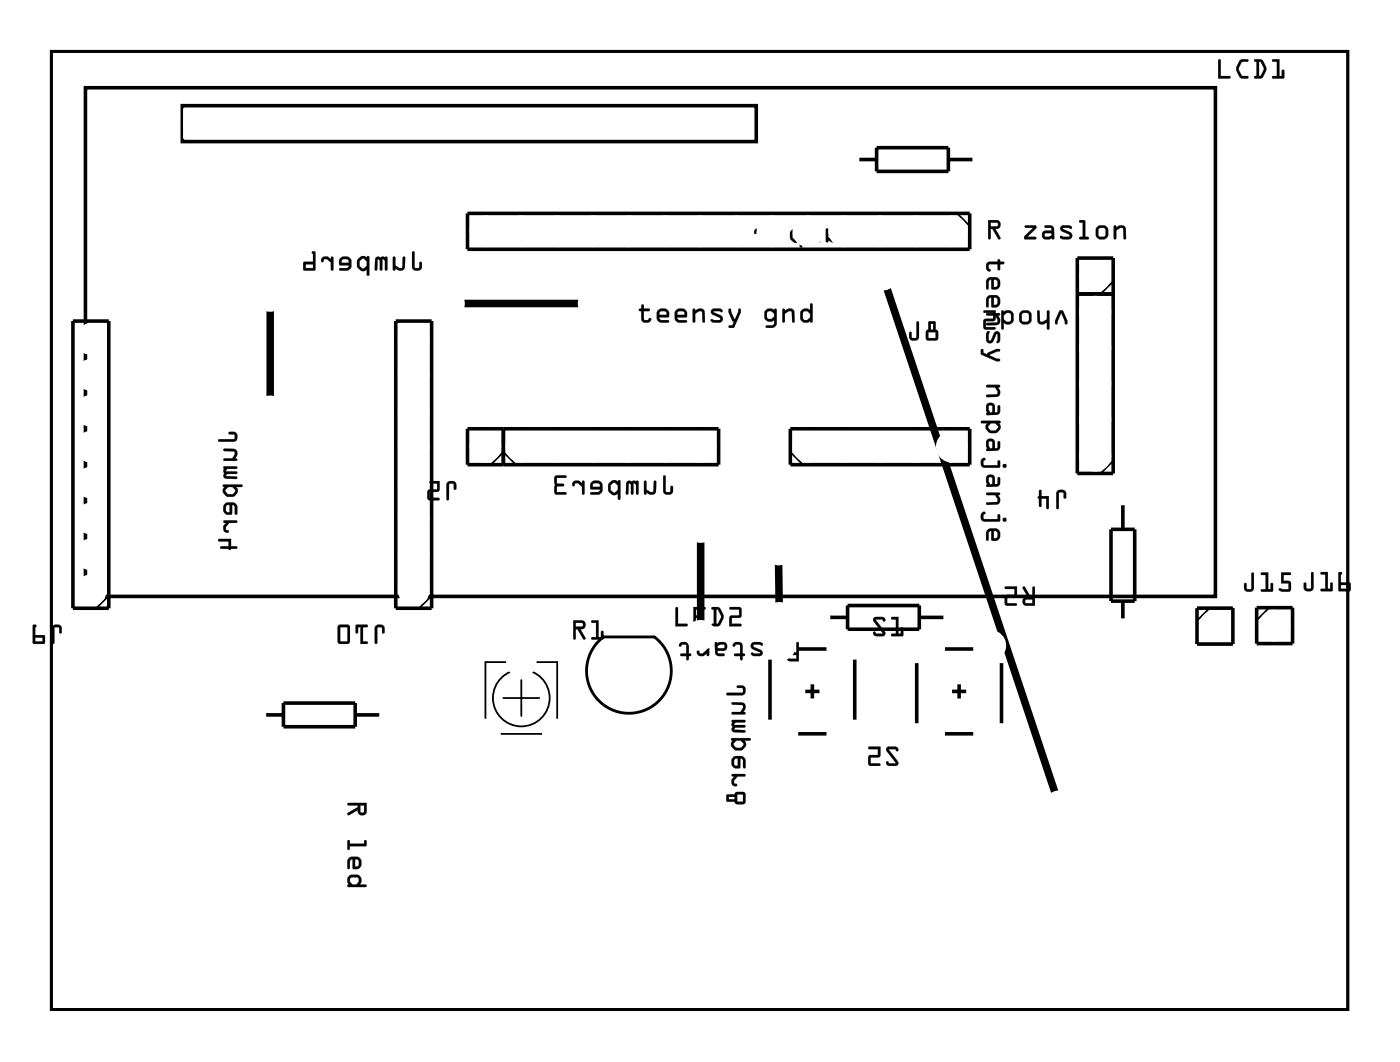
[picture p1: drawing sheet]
<svg xmlns="http://www.w3.org/2000/svg" width="99mm" height="75mm" viewBox="0 0 99 75" stroke-linecap="round" stroke-linejoin="round" font-family="sans-serif">
<path d="M3.6 3.6h91.8v67.8h-91.8zM46.3 45.1h-3.6a3 3 0 0 0-.4 4.4 3 3 0 0 0 4.4 0 3 3 0 0 0-.4-4.4" fill="none" stroke="#000" stroke-width=".2"/>
<g fill="#000">
<path d="M3.6 3.6h91.8v67.8h-91.8zM3.6 3.6v67.8h91.8v-67.8z"/>
<path d="M29.2 17.8v1.1a.36 .36 0 0 0 .3 .3 .36 .36 0 0 0 .4-.3v-.3l-.1-.1-.1 .1v.3h-.3v-1zM27.8 18.2v.9h.2v-.1a.38 .38 0 0 0 .4 .2 .38 .38 0 0 0 .3-.3v-.7h-.2v.7l-.1 .1-.4-.2v-.6zM26.6 18.2v.9h.1l.1-.8 .1 .1v.7h.2v-.8l.2 .1v.7h.1v-.9zM25.4 18.3l-.1 .1a.54 .54 0 0 0 .4 .8l.3-.1v.4h.1v-1.3a.09 .09 0 0 0-.1-.1 .1 .1 0 0 0 0 .2l-.3-.2zM25.5 18.4l.2-.1 .3 .2v.3l-.2 .2-.3-.2zM24.1 18.3l-.1 .2v.2l.7 .1-.1 .2h-.5l-.1 .1h.7l.2-.3-.1-.5-.2-.1h-.3zM24.2 18.4l.4-.1 .1 .3h-.5zM22.8 18.2l-.1 .2a.11 .11 0 0 0 .1 .2 .11 .11 0 0 0 .1-.2l.2-.1 .3 .3v.5h.2v-.9h-.1l-.1 .1-.2-.1zM22.1 17.8l.1 .7-.7 .1v.5h.8v-1.2v-.1zM21.6 18.7h.6v.3h-.6z"/>
<path d="M29.2 17.8v1.1a.37 .37 0 0 0 .3 .3 .37 .37 0 0 0 .4-.3v-.3a.1 .1 0 0 0-.1-.1 .1 .1 0 0 0-.1 .1v.3h-.3v-1zM29.2 17.8l.1 .1 .1 1 .3 .1 .1-.5 .1 .1v.3a.35 .35 0 0 1-.4 .2 .35 .35 0 0 1-.3-.2zM27.8 18.2v.9a.1 .1 0 0 0 .1 0 .1 .1 0 0 0 .1-.1 .39 .39 0 0 0 .7-.1v-.7a.09 .09 0 0 0-.1-.1 .09 .09 0 0 0-.1 .1v.7l-.2 .1-.3-.2v-.6zM27.9 18.2h.1v.6l.4 .2 .1-.1v-.7h.2v.7a.32 .32 0 0 1-.5 .2l-.2-.1-.1 .1h-.1zM26.6 18.2l-.1 .9a.1 .1 0 0 0 .1 .1 .1 .1 0 0 0 .1-.1l.1-.8 .1 .1v.7a.1 .1 0 0 0 .1 .1 .1 .1 0 0 0 .1-.1v-.8l.2 .1-.1 .7a.1 .1 0 0 0 .1 .1 .1 .1 0 0 0 .1-.1v-.9zM26.6 18.2h.8v.9h-.1v-.7l-.2-.1-.1 .8h-.1v-.7l-.1-.1-.1 .8h-.1zM25.4 18.3l-.1 .2a.5 .5 0 0 0 .2 .6l.3 .1 .2-.1v.3a.1 .1 0 0 0 .1 .1 .1 .1 0 0 0 .1-.1v-1.2a.11 .11 0 0 0-.2-.1 .1 .1 0 0 0 0 .2l-.3-.2zM25.5 18.2l.2-.1 .3 .2v-.2l.1 .1v1.3h-.1v-.5l-.2 .2h-.2l-.3-.3v-.5zM25.5 18.5l.2-.2 .3 .2v.3l-.2 .2-.3-.2zM25.5 18.4v.4l.3 .2 .2-.2v-.3l-.3-.2zM24.1 18.3l-.1 .2v.3h.7l-.1 .2h-.5a.1 .1 0 0 0-.1 .1 .1 .1 0 0 0 .1 .1h.5l.2-.1 .1-.2v-.4l-.3-.3-.3-.1zM24.1 18.3l.2-.1h.3l.2 .1 .1 .5-.2 .3h-.7l.1-.1h.5l.1-.2-.7-.1v-.2zM24.2 18.4l.4-.1 .1 .3h-.5zM24.2 18.4v.2h.5l-.1-.3zM22.8 18.2l-.1 .2a.14 .14 0 0 0 .2 .2 .11 .11 0 0 0 0-.2l.2-.1 .3 .3v.5a.1 .1 0 0 0 .1 .1 .1 .1 0 0 0 .1-.1v-.9a.1 .1 0 0 0-.1-.1 .1 .1 0 0 0-.1 .1v.1l-.2-.2zM22.8 18.2h.4l.2 .2 .1-.2h.1v.9h-.2v-.5l-.3-.3h-.1l-.2 .2zM22.1 17.8l.1 .7h-.7v.6h.8v-1.2v-.1zM22.1 17.8l.2 .1v1.2h-.8v-.5l.7-.1zM21.6 18.7h.6v.3h-.6zM21.6 18.7v.3h.6v-.3z"/>
<path d="M59.9 15.8l-.1 1.1a.36 .36 0 0 0 .4 .3 .36 .36 0 0 0 .3-.3v-.3l-.1-.1v.1l-.1 .3h-.3v-1zM58.5 16.2v.9h.1l.1-.1a.38 .38 0 0 0 .3 .2 .38 .38 0 0 0 .3-.3v-.7h-.1l-.1 .7v.1l-.4-.2-.1-.6zM57.3 16.2l-.1 .9h.2v-.8l.2 .1v.7h.1l.1-.8 .1 .1v.7h.2v-.9zM56 16.3l-.1 .1a.54 .54 0 0 0 .5 .8l.2-.1v.4h.2v-1.3a.09 .09 0 0 0-.1-.1 .11 .11 0 0 0-.1 .2l-.2-.2zM56.1 16.4l.3-.1 .2 .2v.3l-.2 .2-.3-.2zM54.8 16.3l-.1 .2v.3h.7l-.2 .2h-.5v.1h.7l.1-.3v-.5l-.3-.1h-.3zM54.9 16.4l.4-.1 .1 .3h-.6zM53.5 16.2l-.1 .2a.11 .11 0 0 0 .1 .2 .11 .11 0 0 0 .1-.2l.2-.1 .3 .3v.5h.1v-.9h-.1v.1l-.2-.1zM52.1 15.8v.6l.4 .3v.4h.1v-.5l-.3-.3v-.3h.5h.1l.1-.2z"/>
<path d="M59.9 15.8l-.1 1.1a.37 .37 0 0 0 .4 .3 .37 .37 0 0 0 .3-.3v-.3a.1 .1 0 0 0-.1-.1 .1 .1 0 0 0-.1 .1v.3h-.3v-1zM59.9 15.8l.1 .1v1l.3 .1 .1-.5 .1 .1v.3a.35 .35 0 0 1-.3 .2 .35 .35 0 0 1-.4-.2zM58.5 16.2v.9a.1 .1 0 0 0 .1 0 .1 .1 0 0 0 .1-.1 .39 .39 0 0 0 .6-.1l.1-.7a.09 .09 0 0 0-.1-.1 .09 .09 0 0 0-.1 .1l-.1 .7-.2 .1-.2-.2v-.6zM58.5 16.2h.1v.6l.5 .2 .1-.1v-.7h.1v.7a.32 .32 0 0 1-.5 .2l-.2-.1v.1h-.1zM57.3 16.2l-.1 .9a.1 .1 0 0 0 .1 .1 .1 .1 0 0 0 .1-.1v-.8l.2 .1-.1 .7a.1 .1 0 0 0 .1 .1 .1 .1 0 0 0 .1-.1l.1-.8 .1 .1v.7a.1 .1 0 0 0 .1 .1 .1 .1 0 0 0 .1-.1v-.9zM57.3 16.2h.8v.9h-.2v-.7l-.1-.1-.1 .8h-.1v-.7l-.2-.1v.8h-.2zM56 16.3l-.1 .2a.5 .5 0 0 0 .3 .6l.2 .1 .2-.1v.3a.1 .1 0 0 0 .1 .1 .1 .1 0 0 0 .1-.1v-1.2a.1 .1 0 0 0-.1-.1 .11 .11 0 0 0-.1 .2l-.2-.2zM56.1 16.2l.3-.1 .2 .2 .1-.2 .1 .1v1.3h-.2v-.5l-.1 .2h-.2l-.3-.3v-.5zM56.1 16.5l.3-.2 .2 .2v.3l-.2 .2-.3-.2zM56.1 16.4v.4l.3 .2 .2-.2v-.3l-.2-.2zM54.8 16.3l-.1 .2v.3h.7l-.2 .2h-.4a.1 .1 0 0 0-.1 .1 .1 .1 0 0 0 .1 .1h.4l.2-.1 .1-.2v-.4l-.2-.3h-.4zM54.8 16.3l.1-.1h.3l.3 .1v.5l-.1 .3h-.7v-.1h.5l.2-.2-.7-.1v-.2zM54.9 16.4h.4l.1 .2h-.6zM54.9 16.4l-.1 .2h.6l-.1-.3zM53.5 16.2l-.1 .2a.11 .11 0 0 0 .1 .2 .11 .11 0 0 0 .1-.2l.2-.1 .3 .3v.5a.1 .1 0 0 0 .1 .1 .1 .1 0 0 0 .1-.1v-.9a.1 .1 0 0 0-.1-.1 .1 .1 0 0 0-.1 .1v.1l-.2-.1zM53.5 16.2h.4l.2 .2v-.2h.1v.9h-.1v-.5l-.3-.3h-.2l-.1 .2zM52.1 15.8v.6l.4 .3v.4a.1 .1 0 0 0 .1 .1 .1 .1 0 0 0 .1-.1v-.5l-.4-.3v-.3h.5h.1l.1-.2zM52.1 15.8h.9l-.1 .2h-.1h-.5v.3l.3 .3v.5h-.1v-.4l-.4-.3z"/>
<path d="M70 15.6h.6a.32 .32 0 0 1 .3 .3 .32 .32 0 0 1-.4 .3l.3 .6a.1 .1 0 0 1 0 .1 .1 .1 0 0 1-.1 0l-.4-.7h-.2l.1 .6a.1 .1 0 0 1-.1 .1 .1 .1 0 0 1-.1-.1zM70 15.6v1.3l.1-.1v-.6h.2l.4 .7h.1l-.3-.7a.31 .31 0 0 0 .3-.3 .31 .31 0 0 0-.2-.3zM70.1 15.8v.2h.6l-.1-.2zM70.1 15.7h.5l.1 .3h-.6zM72.6 16h.8v.2l-.7 .6h.6a.1 .1 0 0 1 .1 0 .1 .1 0 0 1-.1 .1h-.8v-.2l.7-.6h-.6zM72.6 16v.1h.6l-.7 .6v.2h.9l-.1-.1h-.6l.7-.6v-.2zM74 16l.4-.1 .2 .1 .1 .8a.09 .09 0 0 1-.1 .1 .09 .09 0 0 1-.1-.1l-.5 .1a.32 .32 0 0 1-.2-.3 .32 .32 0 0 1 .2-.3h.5l-.1-.2h-.4zM74 16v.1l.5 .1v.1h-.5a.31 .31 0 0 0-.2 .3 .31 .31 0 0 0 .2 .3l.5-.1 .1 .1v-.7l-.1-.2zM74 16.5v.2l.3 .1 .2-.1-.1-.2zM74 16.5h.4l.1 .2-.2 .1h-.3zM75.1 16h.1a.71 .71 0 0 1 .7 0 .12 .12 0 0 1-.1 .2 .12 .12 0 0 1-.1-.1l-.4 .1 .5 .2a.28 .28 0 0 1 .1 .3 .28 .28 0 0 1-.2 .2h-.6a.12 .12 0 0 1 .1-.2 .12 .12 0 0 1 .1 .1l.4-.1-.6-.4v-.1zM75.1 16v.2l.1 .1 .5 .4v.1l-.6-.1v.1l.2 .1h.5l.1-.1-.1-.3-.6-.3 .5-.1a.09 .09 0 0 0 .1 .1 .09 .09 0 0 0 .1-.1l-.2-.1zM76.4 15.6h.4v1.2h.2a.1 .1 0 0 1 .1 0 .1 .1 0 0 1-.1 .1h-.5a.1 .1 0 0 1-.1-.1 .1 .1 0 0 1 .1 0h.2v-1h-.2zM76.4 15.6l.1 .1h.2v1.1h-.2l-.1 .1h.6l.1-.1h-.3v-1.2zM77.6 16.4a.51 .51 0 0 1 1 0 .51 .51 0 0 1-1 0zM77.6 16.4a.49 .49 0 0 0 .9 0 .49 .49 0 0 0-.9 0zM77.8 16.2v.5l.1 .1 .4-.1-.1-.5-.3-.1zM77.8 16.2l.3-.1 .2 .1v.4l-.1 .1-.3 .1-.1-.1zM78.9 16h.1v.1a.39 .39 0 0 1 .7 .1v.6a.09 .09 0 0 1-.1 .1l-.1-.7-.2-.1-.3 .2v.5a.1 .1 0 0 1 0 .1 .1 .1 0 0 1-.1-.1zM78.9 16v.9l.1-.1v-.5l.3-.2 .2 .1 .1 .7h.1v-.7a.32 .32 0 0 0-.5-.2l-.2 .1v-.1z"/>
<path d="M70 15.6h.6a.31 .31 0 0 1 .2 .3 .31 .31 0 0 1-.3 .3l.3 .7h-.1l-.4-.7h-.2v.6l-.1 .1zM70.1 15.8v.2h.6l-.1-.2zM72.6 16h.8v.2l-.7 .6h.6l.1 .1h-.9v-.2l.7-.6h-.6zM74 16h.5l.1 .2v.7l-.1-.1-.5 .1a.31 .31 0 0 1-.2-.3 .31 .31 0 0 1 .2-.3h.5l-.1-.1-.4-.1zM74 16.5v.3h.3l.2-.1-.1-.2zM75.1 16l.6-.1 .2 .2a.12 .12 0 0 1-.1 .1 .12 .12 0 0 1-.1-.1l-.5 .1 .6 .2a.27 .27 0 0 1 .1 .3 .27 .27 0 0 1-.2 .2h-.5l-.1-.1v-.1l.6 .1v-.1l-.5-.4-.1-.1zM76.4 15.6h.4v1.2h.3v.1h-.7l.1-.1h.2v-1l-.2-.1zM77.6 16.4a.5 .5 0 0 1 1 0 .5 .5 0 0 1-1 0zM77.8 16.2v.5l.1 .1 .3-.1 .1-.1v-.4l-.2-.1zM78.9 16h.1v.1a.38 .38 0 0 1 .4-.2 .38 .38 0 0 1 .3 .3v.7h-.1l-.1-.7-.2-.1-.3 .2v.6h-.1z"/>
<path d="M69.9 18.6l.2-.1h.5v-.1a.1 .1 0 0 1 .1-.1 .1 .1 0 0 1 .1 .1v.1h.2a.1 .1 0 0 1 .1 .1 .1 .1 0 0 1-.1 .1h-.2v.3a.1 .1 0 0 1-.1 .1 .1 .1 0 0 1-.1-.1v-.3h-.5l-.1 .3 .1 .1v.1a.21 .21 0 0 1-.2 0 .21 .21 0 0 1-.1-.2zM69.9 18.6a.38 .38 0 0 0 .1 .6l.1-.1-.1-.1v-.3h.6l.1 .4 .1-.1v-.3h.3v-.1l-.3-.1-.1-.1-.1 .1zM69.9 19.7l.2-.1h.5l.2 .3v.3l-.1 .2-.4 .1-.1-.1v-.6h-.1l-.1 .1v.5a.1 .1 0 0 1-.1 .1 .1 .1 0 0 1-.1-.1v-.5zM69.9 19.7l-.1 .2 .1 .6 .1-.1v-.5l.1-.1h.1v.7h.4l.2-.2v-.4l-.1-.2-.6-.1zM70.4 19.8v.5h.1l.1-.4zM70.4 19.8h.1l.1 .1v.3l-.1 .1h-.1zM69.9 21l.2-.1h.5l.2 .3v.3l-.1 .2-.4 .1-.1-.1v-.6h-.1l-.1 .1v.5a.1 .1 0 0 1-.1 .1 .1 .1 0 0 1-.1-.1v-.5zM69.9 21l-.1 .2 .1 .5h.1v-.5l.1-.1h.1v.6h.4l.2-.1v-.4l-.1-.3h-.6zM70.4 21.1v.5h.1l.1-.4zM70.4 21.1h.1l.1 .1v.2l-.1 .2h-.1zM69.8 22.2l.9-.1a.11 .11 0 0 1 .1 .2 .1 .1 0 0 1-.1 0 .39 .39 0 0 1-.1 .7h-.7a.09 .09 0 0 1-.1-.1 .09 .09 0 0 1 .1-.1h.7v-.2l-.1-.3h-.6zM69.9 22.2v.1h.6l.1 .3v.2l-.7 .1v.1h.7a.32 .32 0 0 0 .2-.5l-.1-.2h.1v-.1zM69.9 23.5a.12 .12 0 0 1 .1 0 .12 .12 0 0 1 0 .2v.4h.1l.4-.6h.2l.1 .1a.71 .71 0 0 1-.1 .7 .12 .12 0 0 1-.2-.1 .12 .12 0 0 1 .1-.2v-.4l-.3 .5a.28 .28 0 0 1-.3 .2 .28 .28 0 0 1-.2-.3zM69.9 23.5l-.1 .2 .1 .5 .2 .1 .1-.1 .4-.6v.5a.09 .09 0 0 0 0 .1 .09 .09 0 0 0 .1 0l.1-.2v-.3a.22 .22 0 0 0-.2-.2 .22 .22 0 0 0-.2 .1l-.2 .5h-.1l-.1-.4 .1-.2zM69.5 24.7h.1v.3l.3 .1v-.1l.8-.3a.1 .1 0 0 1 .1 .1 .1 .1 0 0 1-.1 .1l-.6 .2 .6 .3a.1 .1 0 0 1 .1 .1 .1 .1 0 0 1-.1 .1l-1.2-.5zM69.5 24.7v.4l1.1 .5 .2-.1v-.1l-.7-.2v-.1l.7-.2v-.2h-.2l-.6 .3-.1 .1-.3-.1v-.3zM69.8 27.3l.9-.1a.11 .11 0 0 1 .1 .2 .1 .1 0 0 1-.1 0 .39 .39 0 0 1-.1 .7h-.7a.09 .09 0 0 1-.1-.1 .09 .09 0 0 1 .1-.1h.7v-.2l-.1-.3h-.6zM69.9 27.3v.1h.6l.1 .3v.2h-.7v.2h.7a.32 .32 0 0 0 .2-.5l-.1-.2h.1v-.2zM69.9 28.6l.2-.1 .3 .1v.6l.2-.1v-.3a.1 .1 0 0 1 .1-.1 .1 .1 0 0 1 .1 .1v.4l-.1 .1-.8 .1a.09 .09 0 0 1-.1-.1 .09 .09 0 0 1 .1-.1l-.1-.2zM69.9 28.6l-.1 .2 .1 .4v.1h.7h.1l.1-.6h-.1l-.1 .4-.2 .1v-.6l-.2-.1zM70 28.7v.3l.1 .2h.1l.1-.5zM70 28.7h.3l-.1 .5h-.1l-.1-.2zM69.5 29.8h1.3a.1 .1 0 0 1 .1 .1 .1 .1 0 0 1-.2 0l.2 .2-.1 .2-.1 .3-.2 .1a.5 .5 0 0 1-.7-.3v-.3l.1-.2-.4 .1zM69.5 29.8v.1h.4l-.1 .2v.2l.3 .3h.4l.3-.3v-.2l-.1-.2h.1v-.1zM70.1 30l-.1 .2 .1 .3h.4l.2-.2v-.2l-.2-.1zM70.1 30l.4-.1 .2 .4-.2 .2h-.4l-.1-.3zM69.9 31.1l.2-.1 .3 .1v.6h.2v-.4a.1 .1 0 0 1 .1-.1 .1 .1 0 0 1 .1 .1v.4l-.1 .2h-.8a.09 .09 0 0 1-.1-.1 .09 .09 0 0 1 .1-.1l-.1-.1zM69.9 31.1l-.1 .2 .1 .4v.2h.7l.1-.1 .1-.6-.1 .1-.1 .4h-.2v-.6h-.2zM70 31.3v.2l.1 .2h.1l.1-.4zM70 31.2l.3 .1-.1 .4h-.1l-.1-.2zM69.5 32.5l.2-.1 .1 .1-.2 .2 .1 .2h.9v-.2a.1 .1 0 0 1 .1-.1 .1 .1 0 0 1 .1 .1v.4h-1.1l-.2-.2zM69.5 32.5v.3l.1 .3 1.2-.1v-.4h-.1l-.1 .3h-.9h-.1v-.2l.2-.2-.1-.1zM71 33a.15 .15 0 0 1 .3 0 .15 .15 0 0 1-.3 0zM71 33a.15 .15 0 0 0 .3 0 .15 .15 0 0 0-.3 0zM69.9 33.7l.2-.1 .3 .1v.6l.2-.1v-.4a.1 .1 0 0 1 .1-.1 .1 .1 0 0 1 .1 .1v.5l-.1 .1-.8 .1a.09 .09 0 0 1-.1-.1 .09 .09 0 0 1 .1-.1l-.1-.2zM69.9 33.7l-.1 .1 .1 .5v.1h.7l.1-.1 .1-.5h-.1l-.1 .4-.2 .1v-.6l-.2-.1zM70 33.8v.3l.1 .2h.1l.1-.5zM70 33.8h.3l-.1 .5h-.1l-.1-.2zM69.8 34.9l.9-.1a.11 .11 0 0 1 .1 .2 .1 .1 0 0 1-.1 0 .39 .39 0 0 1-.1 .7h-.7a.09 .09 0 0 1-.1-.1 .09 .09 0 0 1 .1-.1h.7v-.2l-.1-.3h-.6zM69.9 34.9v.1h.6l.1 .3v.2l-.7 .1v.1h.7a.32 .32 0 0 0 .2-.5l-.1-.2h.1v-.1zM69.5 36.3l.2-.1 .1 .1-.2 .2 .1 .2h.9v-.2a.1 .1 0 0 1 .1-.1 .1 .1 0 0 1 .1 .1v.4h-1.1l-.2-.2zM69.5 36.3v.3l.1 .3 1.2-.1v-.4h-.1l-.1 .3h-.9h-.1v-.2l.2-.2-.1-.1zM71 36.8a.15 .15 0 0 1 .3 0 .15 .15 0 0 1-.3 0zM71 36.8a.15 .15 0 0 0 .3 0 .15 .15 0 0 0-.3 0zM69.9 37.5l.2-.1h.5l.2 .3v.3l-.1 .2-.4 .1-.1-.1v-.6h-.1l-.1 .1v.5a.1 .1 0 0 1-.1 .1 .1 .1 0 0 1-.1-.1v-.5zM69.9 37.5l-.1 .2 .1 .5h.1v-.5l.1-.1h.1v.6h.4l.2-.1v-.4l-.1-.2-.6-.1zM70.4 37.6v.5h.1l.1-.4zM70.4 37.6h.1l.1 .1v.2l-.1 .2h-.1z"/>
<path d="M69.9 18.6l.7-.1 .1-.2 .1 .2 .3 .1v.1h-.3v.4h-.1h-.1v-.4h-.5l-.1 .3 .1 .1v.1a.34 .34 0 0 1-.3-.2 .34 .34 0 0 1 .1-.4zM69.9 19.7l.2-.1 .6 .1 .1 .2v.4l-.2 .2h-.4v-.7h-.1l-.1 .1v.5l-.2 .1v-.6zM70.4 19.8v.5h.1l.1-.4-.1-.1zM69.9 21l.2-.1h.6l.1 .3v.4l-.2 .1h-.4v-.6h-.1l-.1 .1v.5h-.2v-.5zM70.4 21.1v.5h.1l.1-.4-.1-.1zM69.8 22.2h1v.1h-.1a.38 .38 0 0 1 .1 .4 .38 .38 0 0 1-.2 .3h-.8l.1-.1 .7-.1v-.1l-.1-.4h-.6zM69.9 23.5h.2l-.1 .2 .1 .4h.1l.2-.5a.22 .22 0 0 1 .2-.2 .22 .22 0 0 1 .2 .3v.3l-.1 .3a.12 .12 0 0 1-.1-.1 .12 .12 0 0 1 0-.2v-.4l-.3 .5a.27 .27 0 0 1-.3 .2 .27 .27 0 0 1-.2-.3zM69.5 24.7h.1v.3l.3 .1 .1-.1 .5-.3h.3v.2l-.7 .3 .7 .2v.1l-.2 .1-1.1-.5zM69.8 27.3h1v.1h-.1a.38 .38 0 0 1 .1 .4 .38 .38 0 0 1-.2 .3h-.8l.1-.2h.7v-.1l-.1-.4h-.6zM69.9 28.6l.2-.1 .3 .1v.6l.2-.1v-.4h.2l-.1 .6-.1 .1-.8-.1 .1-.1-.1-.4zM70 28.7v.3l.1 .2h.1l.1-.5zM69.5 29.8h1.3a.09 .09 0 0 1 0 .1 .09 .09 0 0 1-.1 0l.1 .4-.3 .3a.54 .54 0 0 1-.7-.4l.1-.3h-.4zM70.1 30l-.1 .2 .1 .3h.4l.2-.2-.2-.3zM69.9 31.1l.2-.1 .3 .1v.6h.2v-.4l.2-.1-.1 .6-.1 .1h-.8l.1-.2-.1-.4zM70 31.2v.3l.1 .2h.1l.1-.4zM69.5 32.5l.2-.1 .1 .1-.2 .2 .1 .2h.9v-.3h.2v.4l-1.2 .1-.1-.3zM71 33a.15 .15 0 0 1 .3 0 .15 .15 0 0 1-.3 0zM69.9 33.7l.2-.1 .3 .1v.6l.2-.1v-.4h.2l-.1 .6h-.1h-.8l.1-.1-.1-.5zM70 33.8v.3l.1 .2h.1l.1-.5zM69.8 34.9h1v.1h-.1a.38 .38 0 0 1 .1 .4 .38 .38 0 0 1-.2 .3h-.8l.1-.1 .7-.1v-.1l-.1-.4h-.6zM69.5 36.3l.2-.1 .1 .1-.2 .2 .1 .2h.9v-.3h.2v.5h-1.2l-.1-.3zM71 36.8a.15 .15 0 0 1 .3 0 .15 .15 0 0 1-.3 0zM69.9 37.5l.2-.1h.6l.1 .3v.4l-.2 .1h-.4v-.6h-.1l-.1 .1v.5h-.2v-.5zM70.4 37.6v.5h.1l.1-.4-.1-.1z"/>
<path d="M86.3 4.2l.1 .1v1.1h.6a.1 .1 0 0 1 .1 .1 .1 .1 0 0 1-.1 .1h-.8zM86.3 4.2v1.4l.8-.1v-.1h-.7v-1.1zM87.8 4.3l.5-.1a.1 .1 0 0 1 .1 .1 .1 .1 0 0 1-.1 .1h-.4l-.2 .5 .2 .5h.4a.1 .1 0 0 1 .1 .1 .1 .1 0 0 1-.1 .1l-.5-.1-.2-.4-.1-.3zM87.8 4.3l-.2 .4a.83 .83 0 0 0 .3 .8h.4h.1l-.1-.1h-.4l-.2-.4v-.2l.2-.4h.4l.1-.1-.1-.1h-.3zM88.8 4.2h.6l.3 .7-.3 .6-.5 .1a.1 .1 0 0 1-.1-.1 .1 .1 0 0 1 .1-.1h.1v-1l-.2-.1zM88.8 4.2v.1l.2 .1v1h-.1l-.1 .1h.5l.3-.4v-.4l-.3-.5zM89.1 4.4l.1 1 .1-.1 .2-.4-.2-.5zM89.1 4.4h.2l.2 .5-.3 .5h-.1zM90.1 4.2h.5v1.2h.2v-.4a.1 .1 0 0 1 .1-.1 .1 .1 0 0 1 0 .1v.5l-.7 .1a.1 .1 0 0 1-.1-.1 .1 .1 0 0 1 .1-.1h.2v-1h-.3zM90.1 4.2v.2h.3v1h-.3v.1h.8v-.6l-.1 .1v.4h-.2v-1.2z"/>
<path d="M86.3 4.2l.1 .1v1.1h.7v.1l-.8 .1zM87.8 4.3l.2-.1h.4l-.1 .2h-.4l-.2 .5 .2 .5h.4l.1 .1-.1 .1a.6 .6 0 0 1-.8-.6l.1-.3zM88.8 4.2h.6a.8 .8 0 0 1 0 1.2l-.1 .1h-.5v-.1h.2v-1l-.2-.1zM89.1 4.4v1h.1l.3-.5-.2-.5zM90.1 4.2h.5v1.2h.2v-.4l.1-.1v.6h-.8v-.1h.3v-1h-.3z"/>
<path d="M15.5 31.1v.2h1a.36 .36 0 0 0 .3-.4 .36 .36 0 0 0-.3-.3h-.3v.1l.4 .1v.3zM15.8 31.8l.1 .1h.6l.1 .1-.2 .4h-.5l-.1 .2h1v-.1l-.1-.1a.38 .38 0 0 0 .1-.3 .38 .38 0 0 0-.2-.3zM15.8 33l.1 .8 .9 .1v-.2h-.8l.1-.2h.7l-.1-.1-.7-.1 .1-.1h.6l.1-.2zM15.8 34.3v.1l.1 .1-.1 .1v.2l.3 .3a.54 .54 0 0 0 .7-.4l-.1-.2h.4v-.2zM16 34.6l.2-.1h.2l.3 .2-.2 .3h-.3l-.2-.2zM15.9 35.6l-.1 .3v.3l.1 .1 .2 .1h.3l.1-.7 .1 .1v.6h.2v-.6l-.1-.2h-.2zM16.1 35.8l.2-.1v.5l-.3-.1zM15.8 36.8v.2h.2l-.2 .2a.33 .33 0 0 0 0 .3 .33 .33 0 0 0 .4 .2 .12 .12 0 0 0 0-.2 .12 .12 0 0 0-.2 0v-.2l.2-.3h.5l.1-.1zM15.5 38.2v.1h.7v.4h-.6v.1h.6l.1 .1 .1-.1h.4l-.1-.1h-.3v-.6z"/>
<path d="M15.5 31.1v.2h1a.37 .37 0 0 0 .3-.4 .37 .37 0 0 0-.3-.4h-.2a.1 .1 0 0 0-.1 .1 .1 .1 0 0 0 .1 .1l.3 .1v.2zM15.5 31.1h1.1v-.3l-.4-.2h.3a.35 .35 0 0 1 .3 .3 .35 .35 0 0 1-.3 .3h-1zM15.8 31.8l.1 .1h.6l.1 .1-.2 .4h-.5a.1 .1 0 0 0-.1 .1 .1 .1 0 0 0 .1 .1h.8a.1 .1 0 0 0 .1-.1 .1 .1 0 0 0-.1-.1 .39 .39 0 0 0-.1-.6zM15.8 31.8h.8a.32 .32 0 0 1 .2 .5l-.2 .1 .2 .1-.1 .1h-.8v-.2h.6l.1-.4-.1-.1h-.6zM15.8 33v.3l.1 .2a.21 .21 0 0 0-.1 .2 .21 .21 0 0 0 .2 .2h.7a.1 .1 0 0 0 .1-.1 .1 .1 0 0 0-.1-.1h-.7l.1-.2h.6a.1 .1 0 0 0 .1-.1 .1 .1 0 0 0-.1-.1h-.7l.1-.1h.6a.1 .1 0 0 0 .1-.1 .1 .1 0 0 0-.1-.1zM15.8 33l1 .1-.1 .1h-.6l-.1 .1 .8 .1-.1 .1h-.6l-.1 .2h.7l.1 .2h-.8a.21 .21 0 0 1-.2-.2 .21 .21 0 0 1 .1-.2l-.1-.2zM15.8 34.3v.1l.1 .1-.1 .1v.2l.2 .3 .2 .1a.5 .5 0 0 0 .6-.3v-.3l-.1-.1h.4a.1 .1 0 0 0 .1-.1 .1 .1 0 0 0-.1-.1zM15.8 34.3h1.3l.1 .1h-.1h-.4l.1 .2v.3l-.2 .2h-.4l-.4-.3v-.2l.1-.2h-.1zM16 34.6l.2-.1h.2l.3 .3-.2 .2h-.3l-.2-.2zM16 34.6l-.1 .2 .3 .2h.3l.2-.3-.3-.2h-.2zM15.9 35.6l-.1 .3v.3l.1 .1 .2 .1h.3v-.7l.2 .2v.4a.1 .1 0 0 0 .1 .1 .1 .1 0 0 0 .1-.1v-.5l-.1-.2-.2-.1zM15.9 35.6h.6h.2l.1 .2v.6h-.2v-.6l-.1-.1h-.1v.7h-.3l-.2-.1-.1-.1v-.3zM16.1 35.8l.2-.1v.5l-.3-.1zM16.1 35.8l-.1 .3 .3 .2v-.6zM15.8 36.8v.2h.2l-.2 .2a.33 .33 0 0 0 0 .4 .33 .33 0 0 0 .4 .1 .14 .14 0 0 0 0-.2 .14 .14 0 0 0-.2 0v-.2l.2-.3h.5a.1 .1 0 0 0 .1-.1 .1 .1 0 0 0-.1-.1zM15.8 36.9h1l-.1 .1h-.5l-.2 .3v.2l.2 .1a.23 .23 0 0 1-.3 .1 .23 .23 0 0 1-.1-.3v-.2l.2-.2h-.2zM15.5 38.2v.1h.7v.4l-.5-.1a.1 .1 0 0 0-.1 .1 .1 .1 0 0 0 .1 .1h.5a.09 .09 0 0 0 .1 .1 .09 .09 0 0 0 .1-.1h.3a.1 .1 0 0 0 .1-.1 .1 .1 0 0 0-.1-.1l-.3 .1v-.6zM15.5 38.2l.9-.1-.1 .6h.4l.1 .1h-.5v.1l-.1-.1h-.6v-.1h.6v-.4h-.7z"/>
<path d="M31.7 34.1h.4l.2 .2v.3l-.1 .1-.1-.1v-.4l-.3 .1v1l-.1 .1-.1-.1v-1zM30.3 34.1l.8-.1v.8h-.7v.4h.7v.2h-.7l-.1-.1v-.6l.7-.1v-.4h-.7z"/>
<path d="M31.7 34.1l.2-.1 .3 .1 .1 .5a.1 .1 0 0 1-.1 .1 .1 .1 0 0 1-.1-.1v-.4h-.3v1.1a.1 .1 0 0 1-.1 .1 .1 .1 0 0 1-.1-.1v-1zM31.7 34.1l-.1 .2v1l.1 .1 .1-.1v-1l.3-.1 .1 .5 .1-.1v-.3l-.2-.2zM30.3 34.1l.8-.1v.8h-.7v.4h.6a.1 .1 0 0 1 .1 .1 .1 .1 0 0 1-.1 .1h-.6l-.1-.1v-.6l.7-.1v-.4h-.7zM30.3 34.1v.1h.7v.4l-.7 .1v.6l.1 .1h.7v-.2h-.7v-.4l.7-.1v-.7z"/>
<path d="M45.4 21.6h.2v.2h.3a.1 .1 0 0 1 .1 .1 .1 .1 0 0 1-.1 .1h-.3v.6h.2l.2-.1h.1a.21 .21 0 0 1 0 .3 .21 .21 0 0 1-.3 0h-.2l-.2-.1v-.7h-.1a.1 .1 0 0 1-.1-.1 .1 .1 0 0 1 .1-.1h.1zM45.4 21.6v.2l-.2 .1 .2 .1v.6a.37 .37 0 0 0 .3 .2 .37 .37 0 0 0 .4-.2l-.1-.1-.1 .2-.3-.1v-.6h.4v-.1l-.1-.1h-.3v-.2zM46.6 22l.2-.2h.3l.2 .1 .1 .3v.2l-.7 .1 .1 .1h.5a.1 .1 0 0 1 .1 .1 .1 .1 0 0 1-.1 .1h-.5l-.2-.1-.1-.2zM46.6 22l-.1 .5 .1 .2 .2 .1h.5v-.1h-.5l-.1-.2v-.1h.6l.1-.2-.1-.2-.2-.1-.3-.1zM46.7 22.1v.2h.5l-.1-.3zM46.7 22.1l.4-.1 .1 .3h-.5zM47.9 22l.2-.2h.3l.2 .1 .1 .3-.1 .2-.6 .1 .1 .1h.5a.1 .1 0 0 1 .1 .1 .1 .1 0 0 1-.1 .1h-.6l-.1-.1-.1-.2zM47.9 22l-.1 .5 .1 .2 .2 .1h.5v-.1h-.5l-.2-.2v-.1h.7v-.2l-.1-.2-.1-.1-.3-.1zM48 22.1v.2h.5l-.1-.3zM48 22.1l.4-.1 .1 .3h-.6zM49.1 21.9h.1v.1a.39 .39 0 0 1 .7 .1v.6a.09 .09 0 0 1-.1 .1 .09 .09 0 0 1-.1-.1v-.6l-.2-.1-.3 .2v.5a.1 .1 0 0 1-.1 .1 .1 .1 0 0 1-.1-.1zM49.1 21.9v.9l.1-.1v-.5l.3-.2 .2 .1 .1 .7h.1v-.7a.32 .32 0 0 0-.5-.2l-.2 .1v-.1zM50.4 21.9l.1-.1a.71 .71 0 0 1 .7 .1 .12 .12 0 0 1-.1 .2 .12 .12 0 0 1-.2-.1l-.4 .1 .5 .2a.28 .28 0 0 1 .2 .3 .28 .28 0 0 1-.3 .2l-.6-.1a.12 .12 0 0 1 .1-.1 .12 .12 0 0 1 .2 0h.4l-.6-.4-.1-.1zM50.4 21.9l-.1 .2 .1 .1 .6 .4-.1 .1-.6-.1 .1 .1 .2 .1h.4l.2-.1-.1-.3-.6-.3 .5-.1a.09 .09 0 0 0 .1 .1 .09 .09 0 0 0 0-.1l-.2-.2zM51.6 21.9h.2l.2 .7 .3-.7a.1 .1 0 0 1 .1-.1 .1 .1 0 0 1 .1 .1l-.5 1.2-.3 .1a.1 .1 0 0 1-.1-.1 .1 .1 0 0 1 .1-.1h.2l.1-.2-.2-.1-.2-.6zM51.6 21.9v.2l.3 .6h.1l-.1 .3h-.3v.1l.3 .1 .5-1.1v-.2h-.1l-.2 .7h-.1l-.3-.7zM54.2 22l.3-.2h.2l.1 .2a.11 .11 0 0 1 .1-.2 .1 .1 0 0 1 .1 .1v1.1l-.2 .2h-.5a.1 .1 0 0 1-.1-.1 .1 .1 0 0 1 .1-.1h.4l.1-.4-.2 .2-.4-.2-.1-.2zM54.3 21.9l-.2 .2 .1 .4 .2 .2 .4-.1v.3l-.1 .1h-.4l-.1 .1 .5 .1 .2-.1 .1-.2v-1l-.1-.1a.19 .19 0 0 1-.3 0zM54.3 22.1v.3l.1 .2h.2l.2-.2v-.2l-.2-.2zM54.3 22.1l.3-.1 .2 .2v.2l-.2 .2h-.2l-.1-.2zM55.4 21.9h.2v.1a.39 .39 0 0 1 .7 .1v.6a.09 .09 0 0 1-.1 .1 .09 .09 0 0 1-.1-.1v-.6l-.2-.1-.3 .2v.5a.1 .1 0 0 1-.1 .1 .1 .1 0 0 1-.1-.1zM55.4 21.9l.1 .9 .1-.1v-.5l.3-.2 .2 .1v.7h.1v-.7a.32 .32 0 0 0-.5-.2l-.1 .1-.1-.1zM56.7 22l.3-.2 .4 .2v-.4a.1 .1 0 0 1 0-.1 .1 .1 0 0 1 .1 .1v1.1a.1 .1 0 0 1-.1 .1 .1 .1 0 0 1 0-.1l-.3 .1-.3-.1-.1-.2zM56.8 21.9l-.1 .3 .1 .5 .2 .1h.2l.2-.1v.1h.1v-1.3h-.1v.5l-.3-.2zM56.9 22.1v.4l.1 .1h.2l.1-.1v-.3l-.1-.2zM56.9 22.1l.3-.1 .2 .2v.3l-.2 .2-.4-.1z"/>
<path d="M45.4 21.6h.2v.2h.4v.1v.1h-.4v.6h.3l.1-.1 .1 .1a.35 .35 0 0 1-.3 .3 .35 .35 0 0 1-.4-.3v-.6l-.2-.1 .2-.1zM46.6 22l.2-.2h.3l.2 .2 .1 .2v.2l-.7 .1 .1 .1 .5 .1 .1 .1h-.6l-.2-.1-.1-.2zM46.7 22.1v.2h.5l-.1-.3zM47.9 22l.2-.2h.3l.2 .2v.2v.2l-.6 .1 .1 .1 .5 .1v.1h-.5l-.2-.1-.1-.2zM48 22.1v.2h.5l-.1-.3zM49.1 21.9h.1v.1a.38 .38 0 0 1 .4-.2 .38 .38 0 0 1 .3 .3v.7h-.2v-.7l-.2-.1-.3 .2v.6h-.1zM50.4 21.9l.5-.1 .3 .2a.12 .12 0 0 1-.1 .1 .12 .12 0 0 1-.2-.1l-.4 .1 .5 .2a.27 .27 0 0 1 .2 .3 .27 .27 0 0 1-.3 .2h-.4l-.2-.1 .1-.1 .5 .1 .1-.1-.6-.4-.1-.1zM51.6 21.9h.2l.2 .7 .3-.7h.2l-.1 .2-.5 1.1-.3-.1v-.1h.3l.1-.2-.1-.1-.3-.6zM54.2 22l.3-.2 .3 .2 .1-.2 .1 .1v1l-.2 .3-.6-.1 .1-.1h.4l.1-.4-.2 .2-.4-.2-.1-.2zM54.3 22.1v.3l.1 .2h.2l.2-.2v-.2l-.2-.2zM55.4 21.9h.1l.1 .1a.38 .38 0 0 1 .3-.2 .38 .38 0 0 1 .3 .3v.7h-.1v-.7l-.2-.1-.3 .2v.6h-.1zM56.7 22l.3-.2 .4 .2v-.5h.1v1.3h-.1v-.1l-.4 .1-.2-.1-.1-.2zM56.9 22.1v.5h.3l.2-.1v-.3l-.2-.2z"/>
<path d="M47 33.7v1a.36 .36 0 0 0 .3 .3 .36 .36 0 0 0 .4-.3l-.1-.3h-.1v.4h-.4v-1.1zM45.6 34v1h.1l.1-.2a.38 .38 0 0 0 .3 .2 .38 .38 0 0 0 .3-.3v-.7l-.1 .1v.6l-.1 .1-.4-.2v-.5zM44.4 34.1l-.1 .9 .2-.1v-.7l.2 .1v.7l.1-.1 .1-.7 .1 .1v.6l.2 .1v-1zM43.2 34.2l-.1 .1a.54 .54 0 0 0 .4 .7l.3-.1v.4h.1v-1.3a.09 .09 0 0 0-.1 0 .09 .09 0 0 0 0 .1l-.3-.1zM43.3 34.3l.2-.2 .2 .3v.3l-.2 .2-.3-.2zM41.9 34.1l-.1 .2v.3l.7 .1-.1 .1h-.6v.2l.7-.1 .2-.2-.1-.5-.3-.2h-.3zM42 34.2h.4l.1 .3h-.5zM40.6 34.1l-.1 .2a.1 .1 0 0 0 .1 .1 .1 .1 0 0 0 .1-.1l.2-.1 .3 .2v.5l.2 .1v-1h-.2v.2l-.2-.2zM39.3 33.7v1.2l.1 .1h.7v-.2h-.7l.1-.4h.4v-.1v-.1h-.4l-.1-.4h.6l.1-.1z"/>
<path d="M47 33.7l-.1 1a.37 .37 0 0 0 .4 .3 .37 .37 0 0 0 .4-.3v-.2a.1 .1 0 0 0-.1-.1 .1 .1 0 0 0-.1 .1l-.1 .3h-.2l-.1-1.1zM47 33.7h.1v1.1h.4l.1-.4v.3a.35 .35 0 0 1-.3 .3 .35 .35 0 0 1-.3-.3zM45.6 34v.9a.1 .1 0 0 0 .1 .1 .11 .11 0 0 0 .1-.2 .39 .39 0 0 0 .7-.1v-.6a.09 .09 0 0 0-.1-.1 .09 .09 0 0 0-.1 .1v.6l-.2 .1-.3-.2v-.5zM45.6 34l.2 .1v.5l.4 .2 .1-.1v-.6l.1-.1v.7a.32 .32 0 0 1-.5 .2l-.1-.1-.1 .2-.1-.1zM44.4 34.1l-.1 .8a.1 .1 0 0 0 .1 .1 .1 .1 0 0 0 .1-.1l.1-.7 .1 .1v.6a.1 .1 0 0 0 .1 .1 .1 .1 0 0 0 .1-.1v-.7l.1 .1v.6a.1 .1 0 0 0 .1 .1 .1 .1 0 0 0 .1-.1v-.9zM44.4 34.1l.8-.1v1l-.1-.1-.1-.6-.1-.1-.1 .8-.1-.1v-.6l-.2-.1v.7l-.2 .1zM43.1 34.2v.2a.5 .5 0 0 0 .2 .6h.3l.2-.1-.1 .4a.1 .1 0 0 0 .1 .1 .1 .1 0 0 0 .1-.1v-1.2a.1 .1 0 0 0-.1-.1 .1 .1 0 0 0 0 .1l-.3-.1zM43.2 34.1l.3-.1 .3 .1v-.1h.1v1.4l-.1-.1v-.4l-.2 .1h-.2l-.3-.3v-.4zM43.3 34.3l.2-.1 .2 .2v.3l-.2 .1-.2-.1zM43.3 34.3l-.1 .4 .3 .2 .3-.2v-.3l-.3-.3zM41.9 34.1l-.1 .2v.3h.7l-.1 .2h-.5a.1 .1 0 0 0-.1 .1 .1 .1 0 0 0 .1 .1h.5l.1-.1 .1-.1 .1-.5-.3-.3h-.3zM41.9 34.1l.1-.1h.3l.3 .2v.5l-.1 .2-.7 .1v-.2h.6l.1-.1v-.1h-.7v-.3zM42 34.2h.4l.1 .3h-.5zM42 34.2v.3h.5l-.1-.3zM40.6 34.1l-.1 .2a.11 .11 0 0 0 .1 .1 .11 .11 0 0 0 .1-.2h.2l.3 .2v.5a.1 .1 0 0 0 .1 .1 .1 .1 0 0 0 .1-.1v-.8a.1 .1 0 0 0-.1-.1 .1 .1 0 0 0-.1 .1v.1l-.2-.2zM40.6 34.1l.4-.1 .2 .2v-.2h.2v1l-.2-.1v-.5l-.3-.2h-.2l-.1 .2zM39.3 33.7v1.2l.1 .1h.6a.1 .1 0 0 0 .1-.1 .1 .1 0 0 0-.1-.1h-.6l.1-.4h.4a.1 .1 0 0 0 .1-.1 .1 .1 0 0 0-.1-.1h-.4l-.1-.4h.6a.1 .1 0 0 0 .1-.1 .1 .1 0 0 0-.1-.1zM39.3 33.7h.8l-.1 .1h-.6v.4h.5v.1v.1h-.5v.4h.7v.2h-.7l-.1-.1z"/>
<path d="M64.9 22.8h.2v1a.37 .37 0 0 1-.4 .3 .37 .37 0 0 1-.3-.3v-.2a.1 .1 0 0 1 .1-.1 .1 .1 0 0 1 .1 .1v.3h.3zM64.9 22.8v1.1h-.3l-.1-.4h-.1v.3a.35 .35 0 0 0 .3 .3 .35 .35 0 0 0 .4-.3v-1zM65.8 22.8h.5v.5l.1 .2v.4l-.1 .2h-.6l-.1-.1-.1-.5 .2-.2zM65.8 22.8l-.1 .5-.1 .2v.5l.1 .1h.6l.1-.2v-.4l-.2-.2v-.5zM65.7 23.5v.4h.6v-.4zM65.7 23.5h.6v.4h-.6zM65.9 22.9v.4h.2v-.4zM65.9 22.9h.2v.4h-.2z"/>
<path d="M64.9 22.8h.2v1a.36 .36 0 0 1-.4 .3 .36 .36 0 0 1-.3-.3v-.3h.1l.1 .4h.3zM65.8 22.8h.4l.1 .5 .1 .2v.4l-.1 .2h-.6l-.1-.1v-.5l.1-.2zM65.7 23.5v.4h.6v-.4zM65.9 22.9v.4h.2v-.4z"/>
<path d="M74.9 34.7h.4l.2 .2v.3l-.1 .1-.1-.1v-.3h-.3v1l-.1 .1-.1-.1v-1zM73.6 34.7h.1v.4h.6l-.1 .9-.1-.1v-.6h-.4v.5h-.1v-.5l-.1-.1 .1-.1z"/>
<path d="M74.9 34.7h.2h.3l.1 .5a.1 .1 0 0 1-.1 .1 .1 .1 0 0 1-.1-.1v-.3h-.3v1a.1 .1 0 0 1-.1 .1 .1 .1 0 0 1-.1-.1v-1zM74.9 34.7l-.1 .2v1l.1 .1 .1-.1v-1h.3l.1 .4 .1-.1v-.3l-.2-.2zM73.6 34.7h.1v.4h.6v.8a.1 .1 0 0 1-.1 .1 .1 .1 0 0 1-.1-.1v-.6h-.4l.1 .5a.1 .1 0 0 1-.1 .1 .1 .1 0 0 1-.1-.1v-.5a.09 .09 0 0 1-.1-.1 .09 .09 0 0 1 .1-.1zM73.6 34.7v.4l-.1 .1 .1 .1v.5h.1v-.5h.4v.6l.1 .1 .1-.9h-.6v-.4z"/>
<path d="M75 22h.3l.3 .7-.1 .2h-.1l-.3-.8-.2 .8h-.2v-.2zM73.5 22h.1v.7l.1 .1 .4-.2v-.6h.2v1.3h-.2v-.5a.38 .38 0 0 1-.3 .2 .38 .38 0 0 1-.3-.3zM72.1 22.5a.5 .5 0 0 1 1 0 .5 .5 0 0 1-1 0zM72.4 22.2v.5l.1 .1 .3-.1 .1-.1-.1-.4-.1-.1zM70.9 22h.1l.1 .1 .2-.1h.2l.3 .3-.1 .5-.3 .2-.3-.2v.4l-.1 .1-.1-.1zM71.1 22.3v.3l.2 .2 .3-.1v-.5l-.3-.1zM69.7 22h.8l-.1 .7h-.6v.4l.6 .1v.1h-.6l-.2-.1 .1-.6h.6v-.5h-.6z"/>
<path d="M75 22h.3l.3 .9a.1 .1 0 0 1-.1 .1 .1 .1 0 0 1-.1-.1l-.3-.8-.2 .8a.1 .1 0 0 1-.1 .1 .1 .1 0 0 1-.1-.1zM75 22l-.3 .7v.2h.2l.2-.8 .3 .8h.1l.1-.2-.3-.7zM73.5 22h.1v.7l.1 .1 .4-.2v-.6a.1 .1 0 0 1 .1 0 .1 .1 0 0 1 .1 0v1.2a.1 .1 0 0 1-.1 .1 .1 .1 0 0 1-.1-.1v-.4a.39 .39 0 0 1-.6-.1zM73.5 22v.7a.32 .32 0 0 0 .5 .2l.1-.1v.5h.2v-1.3h-.2v.6l-.4 .2-.1-.1v-.7zM72.1 22.5a.51 .51 0 0 1 1 0 .51 .51 0 0 1-1 0zM72.1 22.5a.5 .5 0 0 0 1 0 .5 .5 0 0 0-1 0zM72.4 22.2v.5l.3 .1 .1-.1v-.5l-.1-.1zM72.4 22.2l.3-.1 .1 .1 .1 .4-.1 .2h-.3l-.2-.1zM70.9 22h.1l.1 .1 .2-.1h.2l.3 .3-.1 .5-.3 .2-.3-.2v.4a.1 .1 0 0 1-.1 .1 .1 .1 0 0 1-.1-.1zM70.9 22v1.2l.1 .1 .1-.1v-.4l.3 .1 .3-.1 .1-.5-.3-.3h-.2l-.2 .1-.1-.1zM71.1 22.3v.3l.2 .2 .3-.1v-.5l-.3-.1zM71.1 22.3l.2-.2 .3 .1v.5l-.3 .1-.2-.2zM69.6 22h.9v.7h-.7v.4h.6a.1 .1 0 0 1 .1 .1 .1 .1 0 0 1-.1 .1h-.6l-.2-.1 .1-.6h.6v-.5h-.6zM69.7 22v.1h.6v.5h-.6l-.1 .6 .2 .1h.6v-.1h-.6v-.5h.6l.1-.7z"/>
<path d="M3.8 44.3l.4-.1 .2 .3v.3h-.1h-.1v-.4h-.3v1.1l-.1 .1-.1-.1v-1zM2.3 44.2l.3 .1-.1 .1v.5l.7 .1-.1 .6-.8-.1zM2.5 45.1v.3h.5v-.3z"/>
<path d="M3.7 44.3l.2-.1 .4 .1 .1 .4a.1 .1 0 0 1-.1 .1 .1 .1 0 0 1-.1-.1v-.3h-.3v1.1a.1 .1 0 0 1-.1 .1 .1 .1 0 0 1-.1-.1v-1zM3.8 44.3l-.1 .2v1l.1 .1v-.1v-1.1h.4l.1 .4h.1v-.3l-.2-.3zM2.3 44.2h.2a.09 .09 0 0 1 .1 .1 .09 .09 0 0 1-.1 .1v.5l.7 .1-.1 .6-.8-.1zM2.3 44.2v1.3h.8l.1-.5-.7-.1v-.5l.1-.1zM2.5 45.1v.3h.5v-.3zM2.5 45.1h.5v.3h-.5z"/>
<path d="M24.6 56.8h1.4v.6a.31 .31 0 0 1-.4 .3 .31 .31 0 0 1-.3-.4l-.6 .4-.1-.2 .7-.4v-.1h-.6zM25.5 57v.4l.2 .1 .1-.5zM24.6 59.5h.2v.2h1v-.2l.1-.1 .1 .4-1.2 .1v.2h-.1zM24.7 60.7l.2-.1 .5 .1 .2 .2-.1 .4-.1 .2h-.4v-.7h-.1l-.1 .1v.5l-.2 .1v-.6zM25.1 60.8v.5h.2l.1-.4-.1-.1zM24.7 62l.2-.1h.5l.2 .3-.1 .4h.4l.1 .1-1.3 .1-.1-.2h.1l-.1-.4zM24.8 62.1v.3l.1 .2h.3l.2-.2-.1-.3z"/>
<path d="M24.6 56.8h1.4v.6a.32 .32 0 0 1-.4 .3 .32 .32 0 0 1-.3-.4l-.6 .4a.1 .1 0 0 1-.1-.1 .1 .1 0 0 1 0-.1l.7-.4v-.1h-.7zM24.6 56.8l.1 .2h.6v.1l-.7 .4 .1 .2 .6-.4a.31 .31 0 0 0 .3 .4 .31 .31 0 0 0 .3-.3l.1-.6zM25.5 57v.4l.2 .1 .1-.5zM25.5 57h.3l-.1 .5h-.2zM24.6 59.5h.2v.2h1v-.2a.1 .1 0 0 1 .1-.1 .1 .1 0 0 1 .1 .1l-.1 .4h-1.1v.1a.1 .1 0 0 1-.1 .1 .1 .1 0 0 1-.1-.1zM24.6 59.5l.1 .6h.1v-.2l1.1-.1v-.3h-.1v.2h-1v-.2zM24.7 60.7l.2-.1h.4l.3 .3v.3l-.1 .2-.4 .1-.1-.1v-.6h-.1l-.1 .1v.5a.1 .1 0 0 1-.1 .1 .1 .1 0 0 1-.1-.1v-.5zM24.7 60.7l-.1 .2v.6l.2-.1v-.5l.1-.1h.1v.7h.4l.1-.2 .1-.4-.2-.2-.5-.1zM25.1 60.8v.5h.2l.1-.4zM25.1 60.8h.2l.1 .1v.3l-.1 .1h-.2zM24.7 62l.2-.1h.5l.2 .3-.1 .4h.4a.1 .1 0 0 1 .1 .1 .1 .1 0 0 1-.1 .1h-1.2a.1 .1 0 0 1-.1-.1 .1 .1 0 0 1 .1-.1l-.1-.3zM24.7 62l-.1 .2v.2l.1 .2h-.1l.1 .1h1.2v-.1h-.4l.1-.4-.2-.3h-.5zM24.8 62.1v.3l.2 .2h.2l.2-.2-.1-.3zM24.8 62.1h.5l.1 .1v.2l-.2 .2h-.3l-.1-.2z"/>
<path d="M26.6 44.3l.5-.1 .1 .3v.3h-.1l-.1-.4h-.3v1.1l-.1 .1-.1-.1v-1zM25.2 44.2l.8 .1v.1h-.3v1h.3v.2h-.5v-1.2h-.1l-.1 .4h-.1zM24 44.3l.6-.1 .2 .1v1.1l-.1 .1-.6 .1-.2-.1zM24.1 44.4v1h.5v-1z"/>
<path d="M26.6 44.3l.2-.1 .4 .1v.4a.1 .1 0 0 1-.1 .1 .1 .1 0 0 1-.1-.1v-.3h-.3v1.1a.1 .1 0 0 1-.1 .1 .1 .1 0 0 1-.1-.1v-1zM26.6 44.3l-.1 .2v1l.1 .1 .1-.1v-1.1h.3l.1 .4h.1v-.3l-.1-.3zM25.2 44.2h.8a.1 .1 0 0 1 .1 .1 .1 .1 0 0 1-.1 .1h-.3v1h.3a.1 .1 0 0 1 .1 .1 .1 .1 0 0 1-.1 .1h-.5v-1.2h-.1v.3a.1 .1 0 0 1-.1 .1 .1 .1 0 0 1-.1-.1zM25.2 44.2v.6h.1v-.4h.2v1.2l.5-.1v-.1h-.3v-1h.3v-.1zM24 44.2h.6l.2 .1v1.1l-.1 .2h-.6l-.2-.1zM24 44.3l-.1 1.1 .2 .2 .6-.1 .1-.1v-1.1l-.2-.1zM24.1 44.4v1h.5v-1zM24.1 44.4h.5v1h-.5z"/>
<path d="M40.6 43.9h.6a.32 .32 0 0 1 .3 .4 .32 .32 0 0 1-.4 .2l.4 .6a.11 .11 0 0 1-.1 .2 .1 .1 0 0 1-.1-.1l-.4-.7h-.1v.7a.1 .1 0 0 1-.1 .1 .1 .1 0 0 1-.1-.1zM40.6 43.9v1.3h.2v-.7h.1l.4 .7h.1l-.3-.7a.31 .31 0 0 0 .4-.2 .31 .31 0 0 0-.3-.4zM40.8 44.1v.2h.5l-.1-.2zM40.8 44.1h.4l.1 .2h-.5zM41.9 43.9h.5v1.2h.2l-.1-.4a.1 .1 0 0 1 .1-.1 .1 .1 0 0 1 .1 .1v.5l-.8 .1a.1 .1 0 0 1 0-.1 .1 .1 0 0 1 0-.1h.3v-1h-.3zM41.9 43.9v.2h.3v1h-.3v.1h.8v-.6l-.1 .1v.4h-.2v-1.2z"/>
<path d="M40.6 43.9h.6a.31 .31 0 0 1 .3 .4 .31 .31 0 0 1-.4 .2l.4 .7h-.2l-.4-.7h-.1v.7h-.2zM40.8 44.1v.2h.5l-.1-.2zM41.9 43.9h.5v1.2h.2v-.4l.1-.1v.6h-.8v-.1h.3v-1h-.3z"/>
<path d="M47.8 43h.2v1.1h.6a.1 .1 0 0 1 .1 .1 .1 .1 0 0 1-.1 .1h-.8zM47.9 43l-.1 1.3h.8v-.1l-.6-.1v-1.1zM49.1 42.9h.8a.1 .1 0 0 1 .1 .1 .1 .1 0 0 1-.1 .1h-.6v.4h.2a.1 .1 0 0 1 .1 .1 .1 .1 0 0 1-.1 .1h-.2v.4h.6a.1 .1 0 0 1 .1 .1 .1 .1 0 0 1-.1 .1h-.8zM49.1 43v1.3h.8v-.1l-.6-.1v-.4h.3v-.1h-.3v-.5h.6l.1-.1zM50.4 43h.5l.3 .6-.2 .6-.5 .1a.1 .1 0 0 1-.1-.1 .1 .1 0 0 1 .1-.1v-1h-.1zM50.4 43v.1h.2v1l-.2 .1v.1h.5l.3-.5v-.3l-.3-.5zM50.7 43.1v1h.2l.2-.5-.2-.4zM50.7 43.1l.2 .1 .2 .4-.3 .5h-.1zM51.7 43l.6-.1 .2 .2v.6h-.7v.4h.6a.1 .1 0 0 1 .1 .1 .1 .1 0 0 1-.1 .1h-.8l.1-.7 .6-.1v-.4h-.6zM51.7 43v.1h.6v.5h-.6l-.1 .7h.9v-.1l-.7-.1v-.4h.7v-.6l-.2-.1z"/>
<path d="M47.9 43h.1v1.1h.6v.2h-.8zM49.1 43h.9l-.1 .1h-.6v.4h.3v.1v.1h-.3v.4h.6v.2h-.8zM50.4 43h.5a.8 .8 0 0 1 .1 1.2l-.1 .1h-.5v-.1l.1-.1v-1h-.1zM50.7 43.1v1h.1l.3-.5-.2-.4zM51.7 43h.6l.2 .1v.6h-.7v.4h.7v.2h-.9l.1-.7 .6-.1v-.4h-.6z"/>
<path d="M51.5 49v.2h1a.36 .36 0 0 0 .3-.4 .36 .36 0 0 0-.3-.3h-.3v.1v.1h.4v.3zM51.8 49.7l.1 .2h.6l.1 .1-.2 .4h-.5l-.1 .1h1v-.1h-.2a.38 .38 0 0 0 .2-.4 .38 .38 0 0 0-.3-.3zM51.8 51l.1 .7 .9 .1-.1-.1-.7-.1 .1-.1 .7-.1-.1-.1h-.7l.1-.2h.6l.1-.1zM51.8 52.2v.2h.1l-.1 .2v.2l.3 .3a.54 .54 0 0 0 .7-.4l-.1-.3h.4v-.2zM52 52.6l.1-.2h.3l.2 .3-.1 .2h-.3l-.3-.2zM51.9 53.6l-.1 .2v.3l.1 .2 .2 .1 .3-.1 .1-.6 .1 .1v.5h.2v-.5l-.1-.2-.2-.1zM52 53.7h.2v.5l-.2-.1zM51.8 54.8v.1h.2l-.2 .2a.33 .33 0 0 0 0 .4 .33 .33 0 0 0 .3 .1 .12 .12 0 0 0 .1-.1 .12 .12 0 0 0-.2-.1v-.2l.2-.3h.5l.1-.1zM51.5 56.2v.5h.5l.2 .2h.4l.2-.1v-.6l-.1-.2h-.5l-.2 .2zM52.2 56.2h.4v.5h-.4zM51.6 56.4h.4v.2h-.4z"/>
<path d="M51.4 49l.1 .2h1a.37 .37 0 0 0 .3-.4 .37 .37 0 0 0-.3-.3h-.2a.1 .1 0 0 0-.1 .1 .1 .1 0 0 0 .1 .1h.3v.3zM51.5 49.1l1.1-.1v-.3l-.4-.1v-.1h.3a.35 .35 0 0 1 .3 .3 .35 .35 0 0 1-.3 .4h-1zM51.8 49.7v.2h.7l.1 .1-.2 .4h-.5a.1 .1 0 0 0-.1 .1 .1 .1 0 0 0 .1 .1h.8a.11 .11 0 0 0 .1-.2 .1 .1 0 0 0-.2 0 .39 .39 0 0 0-.1-.7zM51.8 49.7h.7a.32 .32 0 0 1 .2 .5l-.1 .2h.2l-.1 .1h-.8v-.1h.5l.2-.4-.1-.1-.6-.1zM51.8 51v.3l.1 .1a.21 .21 0 0 0-.1 .3 .21 .21 0 0 0 .2 .1h.7a.1 .1 0 0 0 .1-.1 .1 .1 0 0 0-.1 0l-.7-.1 .1-.1h.6a.1 .1 0 0 0 .1-.1 .1 .1 0 0 0-.1-.1l-.7-.1 .1-.1h.6a.1 .1 0 0 0 .1-.1 .1 .1 0 0 0-.1-.1zM51.8 51h1l-.1 .1h-.6l-.1 .1 .8 .1-.1 .2h-.6l-.1 .1 .7 .1 .1 .1h-.8a.21 .21 0 0 1-.2-.1 .21 .21 0 0 1 .1-.3l-.1-.1zM51.8 52.2v.2h.1l-.1 .2v.2l.2 .2 .2 .1a.5 .5 0 0 0 .6-.2v-.3l-.1-.2h.4a.1 .1 0 0 0 .1-.1 .1 .1 0 0 0-.1-.1zM51.8 52.3l1.3-.1 .1 .1-.1 .1h-.4l.1 .2v.2l-.3 .3h-.3l-.4-.3v-.2l.1-.2h-.1zM52 52.6l.1-.2h.3l.2 .3-.1 .2h-.3l-.2-.2zM52 52.6l-.1 .1 .3 .2h.3l.2-.2-.3-.3h-.3zM51.9 53.6l-.1 .2v.3l.1 .2 .2 .1 .3-.1v-.6l.2 .1v.5a.1 .1 0 0 0 .1 .1 .1 .1 0 0 0 .1-.1v-.5l-.1-.2-.2-.1zM51.9 53.6l.6-.1 .2 .1 .1 .2v.5h-.2v-.5l-.1-.1h-.1v.6l-.3 .1-.2-.1-.1-.2v-.3zM52 53.7h.2v.5l-.2-.1zM52 53.7v.4l.3 .1v-.5zM51.8 54.8v.1h.2l-.2 .2a.33 .33 0 0 0 0 .4 .33 .33 0 0 0 .3 .1 .14 .14 0 0 0 .1-.1 .14 .14 0 0 0-.2-.1v-.2l.2-.3h.5a.1 .1 0 0 0 .1 0 .1 .1 0 0 0-.1-.1zM51.8 54.8h1l-.1 .1h-.5l-.2 .3v.2l.2 .2a.23 .23 0 0 1-.3 0 .23 .23 0 0 1-.1-.2v-.3l.2-.2h-.2zM51.4 56.2l.1 .5h.5l.2 .2h.4l.2-.1v-.6l-.1-.2h-.5l-.2 .2zM51.5 56.2h.5l.2-.2 .5 .1 .1 .1v.6l-.2 .1h-.4l-.2-.2h-.5zM52.2 56.2h.4v.5h-.4zM52.2 56.2v.5h.4v-.5zM51.6 56.4h.4v.2h-.4zM51.6 56.4v.2h.4v-.2z"/>
<path d="M55.7 45.5h.2l.4 .7h.1v-.7l.1-.1 .1 .1v1.3h-.6a.31 .31 0 0 1-.3-.4 .31 .31 0 0 1 .4-.2zM55.9 46.4v.2h.5v-.3zM53.2 45.5l.6-.1 .2 .1v.2l-.2-.1-.5 .1 .1 .1 .5 .2a.22 .22 0 0 1 .1 .2 .22 .22 0 0 1-.2 .2h-.4l-.2-.1a.12 .12 0 0 1 .1-.1 .12 .12 0 0 1 .1 0h.4l-.6-.4v-.1zM52 45.5l.3-.1 .3 .2v.6l.2 .1-.2 .1-.1 .3h-.1v-.3h-.4v-.2h.4v-.5l-.3-.1-.2 .1v-.1zM50.6 45.5h.2l.4-.1a.31 .31 0 0 1 .3 .3 .31 .31 0 0 1-.3 .3h-.4v.1l.1 .1h.4v.2l-.6-.1-.1-.1zM50.8 45.7l.1 .2h.4v-.1l-.1-.2zM49.4 46h.1l.1 .2h.1l.3-.2v-.5h.2v.9h-.1l-.1-.2-.2 .2a.33 .33 0 0 1-.3 0 .33 .33 0 0 1-.1-.3zM48.2 45.5l.3-.1 .3 .2v.6l.1 .1-.1 .1-.1 .3h-.1v-.3h-.4v-.2h.4v-.5l-.3-.1-.2 .1v-.1z"/>
<path d="M55.7 45.4l.2 .1 .4 .7h.1v-.7a.1 .1 0 0 1 .1-.1 .1 .1 0 0 1 .1 .1v1.3h-.6a.32 .32 0 0 1-.3-.4 .32 .32 0 0 1 .4-.2l-.4-.6zM55.7 45.5v.1l.4 .6a.31 .31 0 0 0-.4 .2 .31 .31 0 0 0 .3 .4h.6v-1.3l-.1-.1-.1 .1v.7h-.1l-.4-.7zM55.9 46.4v.2h.5v-.3zM55.9 46.4l.5-.1v.3h-.5zM53.2 45.5l.6-.1 .2 .1a.12 .12 0 0 1-.1 .1 .12 .12 0 0 1-.1 0h-.4l-.1 .1 .7 .4v.2l-.1 .1a.71 .71 0 0 1-.7-.1 .12 .12 0 0 1 .1-.1 .12 .12 0 0 1 .1 0h.4l-.6-.4-.1-.1zM53.2 45.5v.2v.1l.6 .4h-.4a.1 .1 0 0 0-.2 0 .09 .09 0 0 0 0 .1l.2 .1h.4a.22 .22 0 0 0 .2-.2 .22 .22 0 0 0-.1-.2l-.5-.2-.1-.1 .5-.1 .2 .1v-.2l-.2-.1zM52 45.5l.3-.1 .2 .1 .1 .2v.5h.1a.1 .1 0 0 1 .1 .1 .1 .1 0 0 1-.1 .1h-.1v.2a.1 .1 0 0 1-.1 .1 .1 .1 0 0 1-.1-.1v-.2h-.3a.1 .1 0 0 1-.1-.1 .1 .1 0 0 1 .1-.1h.3v-.5l-.3-.1-.2 .2v-.2zM52 45.5l-.1 .1v.1l.2-.1h.3v.1v.6h-.4v.1h.4v.3h.1l.1-.3 .1-.1h-.1v-.7l-.3-.2zM50.6 45.4l.2 .1 .4-.1a.32 .32 0 0 1 .3 .3 .32 .32 0 0 1-.3 .4l-.4-.1 .1 .2h.3a.1 .1 0 0 1 .1 .1 .1 .1 0 0 1-.1 .1h-.4l-.1-.1zM50.6 45.5v.7l.1 .1 .6 .1v-.1l-.4-.1-.1-.1v-.1h.4a.31 .31 0 0 0 .3-.3 .31 .31 0 0 0-.3-.3l-.4 .1zM50.8 45.7l.1 .2h.3l.1-.1-.1-.2h-.2zM50.8 45.7l.2-.1h.2l.1 .2v.1h-.4zM49.4 46h.1l.1 .2h.1l.3-.2v-.5a.1 .1 0 0 1 .1-.1 .1 .1 0 0 1 .1 .1v.8a.1 .1 0 0 1-.1 .1 .1 .1 0 0 1-.1-.1v-.1l-.2 .2a.33 .33 0 0 1-.3 0 .33 .33 0 0 1-.2-.3zM49.4 46.1a.33 .33 0 0 0 .4 .3l.2-.2 .1 .2h.1v-.9h-.1l-.1 .5-.2 .3-.2-.1-.1-.1zM48.2 45.5l.3-.1 .2 .1 .1 .2v.5h.1a.1 .1 0 0 1 .1 .1 .1 .1 0 0 1-.1 .1h-.1v.2a.1 .1 0 0 1-.1 .1 .1 .1 0 0 1-.1-.1v-.2h-.3a.1 .1 0 0 1-.1-.1 .1 .1 0 0 1 .1-.1h.3v-.5l-.3-.1-.2 .2v-.2zM48.2 45.5l-.1 .1v.1l.2-.1h.2l.1 .1v.6h-.4v.1h.4v.3h.1l.1-.3 .1-.1h-.1l-.1-.7-.2-.2z"/>
<path d="M61.9 43.7h.6l.2 .2a.13 .13 0 0 1-.1 .1 .13 .13 0 0 1-.1-.2l-.5 .1 .7 .8a.21 .21 0 0 1 0 .2 .21 .21 0 0 1-.2 .1h-.5l-.2-.2a.13 .13 0 0 1 .2-.1 .13 .13 0 0 1 .1 .1h.4l-.6-.8zM61.9 43.7v.3l.6 .8h-.4l-.2-.1-.1 .2 .3 .1h.5l.1-.2-.7-1h.5l.1 .2 .1-.2-.2-.1zM63.1 43.7l.5-.1v1.2h.2v-.3a.1 .1 0 0 1 .1-.1 .1 .1 0 0 1 .1 .1l-.1 .5h-.7a.1 .1 0 0 1-.1-.1 .1 .1 0 0 1 .1-.1h.2v-1h-.3zM63.1 43.7l.1 .1h.2v1l-.2 .1-.1 .1h.8v-.6l-.1 .1v.3h-.2v-1.1z"/>
<path d="M61.9 43.7h.6l.2 .1-.1 .2-.1-.2h-.5l.7 .9-.1 .3h-.5l-.3-.1 .1-.2 .1 .1h.5l-.6-.8zM63.1 43.7h.5v1.1h.2v-.4h.1v.6h-.8v-.2h.3v-1h-.3z"/>
<path d="M62.8 52.9l.6-.1 .2 .2-.1 .2-.1-.2h-.5l.7 .9-.1 .3h-.5l-.2-.2v-.1l.2 .1h.4l-.6-.9zM61.5 52.9l.8-.1v.7l-.7 .1v.4h.7v.2h-.7l-.1-.1v-.6l.7-.1v-.4h-.7z"/>
<path d="M62.8 52.9l.7-.1 .1 .3a.13 .13 0 0 1-.1 0 .13 .13 0 0 1-.1-.1h-.5l.7 .9a.21 .21 0 0 1-.2 .3h-.5l-.2-.2a.13 .13 0 0 1 .2-.1 .13 .13 0 0 1 .1 .1h.4l-.6-.8zM62.8 52.9v.2l.6 .9h-.4l-.2-.1v.1l.1 .2h.5a.2 .2 0 0 0 .2-.3l-.7-.9h.5l.2 .1-.1-.2-.1-.1zM61.5 52.8h.9l-.1 .8h-.7v.4h.7a.1 .1 0 0 1 .1 .1 .1 .1 0 0 1-.1 .1h-.7l-.1-.1v-.6l.7-.1v-.4h-.7zM61.5 52.9v.1h.7v.4l-.7 .1v.6l.1 .1h.7v-.2h-.7v-.4l.7-.1v-.7z"/>
<path d="M72.4 41.5h.2l.4 .7h.1v-.6l.1-.1 .1 .1v1.3h-.6a.31 .31 0 0 1-.3-.4 .31 .31 0 0 1 .4-.3zM72.6 42.4v.3h.5v-.3zM71.2 41.5h.8v.7l-.7 .1v.4h.7v.2h-.7l-.1-.2v-.6h.6v-.4h-.6z"/>
<path d="M72.4 41.5h.2l.4 .7h.1v-.6a.1 .1 0 0 1 .1-.1 .1 .1 0 0 1 .1 .1v1.3h-.6a.32 .32 0 0 1-.3-.4 .32 .32 0 0 1 .4-.3l-.4-.6zM72.4 41.5v.1l.4 .6a.31 .31 0 0 0-.4 .3 .31 .31 0 0 0 .3 .3l.6 .1v-1.3l-.1-.1-.1 .1v.6h-.1l-.4-.7zM72.6 42.4v.3h.5v-.3zM72.6 42.4h.5v.3h-.5zM71.2 41.5h.8v.7l-.7 .1v.4h.6a.1 .1 0 0 1 .1 .1 .1 .1 0 0 1-.1 .1h-.6l-.2-.1 .1-.7h.6v-.4h-.6zM71.2 41.5v.2h.6v.4h-.6v.6l.1 .1h.7v-.1h-.7v-.4l.6-.1 .1-.7z"/>
<path d="M88.6 40.5l.2 .1v1a.37 .37 0 0 1-.4 .3 .37 .37 0 0 1-.3-.3v-.3a.1 .1 0 0 1 .1-.1 .1 .1 0 0 1 .1 .1v.4h.3zM88.6 40.5v1.1l-.3 .1-.1-.4h-.1v.3a.35 .35 0 0 0 .3 .3 .35 .35 0 0 0 .4-.3v-1zM89.3 40.5h.5v1.2h.2v-.4a.1 .1 0 0 1 .1-.1 .1 .1 0 0 1 .1 .1l-.1 .5-.7 .1a.1 .1 0 0 1-.1-.1 .1 .1 0 0 1 .1-.1h.2v-1h-.3zM89.3 40.5v.2h.3v1h-.3v.1l.8 .1v-.6h-.1v.4h-.2v-1.2zM90.7 40.5h.6a.1 .1 0 0 1 .1 .1 .1 .1 0 0 1-.1 .1h-.4v.4h.5v.7l-.2 .1-.6-.1a.1 .1 0 0 1-.1-.1 .11 .11 0 0 1 .2-.1l.5 .1v-.4h-.5zM90.7 40.5v.8h.5v.4l-.6-.1v.2l.2 .1 .5-.1 .1-.1v-.5l-.1-.1h-.4v-.4h.5v-.1z"/>
<path d="M88.6 40.5l.2 .1v1a.36 .36 0 0 1-.4 .3 .36 .36 0 0 1-.3-.3v-.3l.1-.1 .1 .1v.4l.3-.1zM89.3 40.5h.5v1.2h.2v-.4h.1v.6l-.8-.1v-.1h.3v-1h-.3zM90.7 40.5h.6l.1 .1-.1 .1h-.4v.4h.4l.1 .1v.6l-.2 .1h-.4a.15 .15 0 0 1-.2-.1 .15 .15 0 0 1 .1-.2l.5 .1v-.4h-.5z"/>
<path d="M92.9 40.5l.1 .1v1a.37 .37 0 0 1-.3 .3 .37 .37 0 0 1-.4-.3v-.3a.1 .1 0 0 1 .1-.1 .1 .1 0 0 1 .1 .1v.3h.3zM92.9 40.5l-.1 1.1h-.3l-.1-.4-.1 .1v.3a.35 .35 0 0 0 .4 .2 .35 .35 0 0 0 .3-.2v-1zM93.5 40.5h.5v1.2h.2v-.4a.1 .1 0 0 1 .1-.1 .1 .1 0 0 1 .1 .1l-.1 .5h-.7a.1 .1 0 0 1-.1-.1 .1 .1 0 0 1 .1 0h.2v-1.1l-.3 .1zM93.5 40.5l.1 .1h.3v1.1h-.3l-.1 .1h.8v-.6l-.1 .1v.4h-.2v-1.2zM94.8 40.5h.1a.09 .09 0 0 1 .1 .1 .09 .09 0 0 1-.1 0v.6l.7 .1v.5h-.8zM94.8 40.5v1.3h.8v-.5l-.7-.1v-.6h.1zM94.9 41.4v.3h.6v-.3zM94.9 41.4h.6v.3h-.6z"/>
<path d="M92.9 40.5l.1 .1v1a.36 .36 0 0 1-.3 .2 .36 .36 0 0 1-.4-.2v-.3l.1-.1 .1 .1v.3h.3zM93.5 40.5h.5v1.2h.2v-.4l.1-.1v.6h-.8l.1-.1h.2v-1.1h-.2zM94.8 40.5h.2l-.1 .1v.6l.7 .1v.5h-.8zM94.9 41.4v.3h.6v-.3z"/>
</g>
<g fill="none" stroke="#000" stroke-width=".25">
<path d="M6.1 6.2h80v36h-80zM12.9 7.5h40.6v2.5h-40.6zM33.1 15.1h35.6v2.5h-35.6zM60.7 11.3h1.4M62.1 10.4h5.1v1.7h-5.1zM67.2 11.3h1.8M76.3 18.3h2.5v15.2h-2.5zM5.2 22.7h2.5v20.3h-2.5zM28 22.7h2.6v20.3h-2.6zM33.1 30.3h17.8v2.6h-17.8zM35.6 30.3v2.6M56 30.3h12.7v2.6h-12.7z"/>
<path d="M76.3 20.8h2.5M78.7 37.5h1.6v5h-1.6zM79.5 35.6v1.9M18.7 50.6h1.4M20.1 49.7h5v1.7h-5zM25.1 50.6h1.9M54.5 46.7v4.2M56.5 45.9h2M56.5 51.9h2M57 48.9h1M57.5 48.4v1M58.7 43.7h1.3"/>
<path d="M60 42.8h5.1v1.7h-5.1zM60.5 46.7v4.2M64.9 46.9v4.3M65.1 43.7h1.8M66.9 45.9h2M66.9 51.9h2M67.4 48.9h1M67.9 48.4v1M70.9 46.9v4.3M79.5 42.5v1.4M84.8 43h2.5v2.6h-2.5zM89 43h2.5v2.5h-2.5z"/>
</g>
<g fill="none" stroke="#000" stroke-width=".13">
<path d="M67.8 15.1l.9 .9M78.8 19.9l-.9 .9M34.8 32.9l.8-.9 .9 .9M56 32l.9 .9M78.8 32.6l-.9 .9M7.7 42.1l-.9 .9M30.6 42.1l-.9 .9M34.4 46.8h5.1v5.1h-5.1zM35.6 49.4h2.6M36.9 48.1v2.6M85.6 43l-.8 .9M89.9 43l-.9 .9"/>
<circle cx="36.9" cy="49.4" r="2.01"/>
</g>
<path d="M19.1 21.9v6.2M32.8 21.5h8.2M49.6 38.3v5.7M55.1 39.9l.1 2.8M62.8 20.4l11.9 35.7" fill="none" stroke="#000" stroke-width=".53"/>
<circle cx="66.1" cy="59.5" r=".74" fill="#fff"/>
<circle cx="66.1" cy="59.5" r=".74" fill="none" stroke="#fff" stroke-width=".76" stroke-linecap="butt"/>
<circle cx="68.7" cy="59.5" r=".74" fill="#fff"/>
<circle cx="68.7" cy="59.5" r=".74" fill="none" stroke="#fff" stroke-width=".76" stroke-linecap="butt"/>
<circle cx="66.1" cy="59.5" r=".74" fill="#fff"/>
<circle cx="66.1" cy="59.5" r=".74" fill="none" stroke="#fff" stroke-width=".76" stroke-linecap="butt"/>
<circle cx="68.7" cy="59.5" r=".74" fill="#fff"/>
<circle cx="68.7" cy="59.5" r=".74" fill="none" stroke="#fff" stroke-width=".76" stroke-linecap="butt"/>
<circle cx="67.4" cy="57" r=".74" fill="#fff"/>
<circle cx="67.4" cy="57" r=".74" fill="none" stroke="#fff" stroke-width=".76" stroke-linecap="butt"/>
<circle cx="69.9" cy="57" r=".74" fill="#fff"/>
<circle cx="69.9" cy="57" r=".74" fill="none" stroke="#fff" stroke-width=".76" stroke-linecap="butt"/>
<circle cx="67.4" cy="57" r=".74" fill="#fff"/>
<circle cx="67.4" cy="57" r=".74" fill="none" stroke="#fff" stroke-width=".76" stroke-linecap="butt"/>
<circle cx="69.9" cy="57" r=".74" fill="#fff"/>
<circle cx="69.9" cy="57" r=".74" fill="none" stroke="#fff" stroke-width=".76" stroke-linecap="butt"/>
<circle cx="90.3" cy="44.3" r=".74" fill="#fff"/>
<circle cx="90.3" cy="44.3" r=".74" fill="none" stroke="#fff" stroke-width=".76" stroke-linecap="butt"/>
<circle cx="86" cy="44.3" r=".74" fill="#fff"/>
<circle cx="86" cy="44.3" r=".74" fill="none" stroke="#fff" stroke-width=".76" stroke-linecap="butt"/>
<circle cx="55.2" cy="43.7" r=".7" fill="#fff"/>
<circle cx="55.2" cy="43.7" r=".7" fill="none" stroke="#fff" stroke-width=".76" stroke-linecap="butt"/>
<circle cx="55.1" cy="38.9" r=".7" fill="#fff"/>
<circle cx="55.1" cy="38.9" r=".7" fill="none" stroke="#fff" stroke-width=".76" stroke-linecap="butt"/>
<circle cx="79.5" cy="34.7" r=".7" fill="#fff"/>
<circle cx="79.5" cy="34.7" r=".7" fill="none" stroke="#fff" stroke-width=".76" stroke-linecap="butt"/>
<circle cx="79.5" cy="44.8" r=".7" fill="#fff"/>
<circle cx="79.5" cy="44.8" r=".7" fill="none" stroke="#fff" stroke-width=".76" stroke-linecap="butt"/>
<circle cx="49.6" cy="44.9" r=".7" fill="#fff"/>
<circle cx="49.6" cy="44.9" r=".7" fill="none" stroke="#fff" stroke-width=".76" stroke-linecap="butt"/>
<circle cx="49.6" cy="37.3" r=".7" fill="#fff"/>
<circle cx="49.6" cy="37.3" r=".7" fill="none" stroke="#fff" stroke-width=".76" stroke-linecap="butt"/>
<circle cx="19.1" cy="29.1" r=".7" fill="#fff"/>
<circle cx="19.1" cy="29.1" r=".7" fill="none" stroke="#fff" stroke-width=".76" stroke-linecap="butt"/>
<circle cx="19.1" cy="21" r=".7" fill="#fff"/>
<circle cx="19.1" cy="21" r=".7" fill="none" stroke="#fff" stroke-width=".76" stroke-linecap="butt"/>
<circle cx="31.8" cy="21.5" r=".7" fill="#fff"/>
<circle cx="31.8" cy="21.5" r=".7" fill="none" stroke="#fff" stroke-width=".76" stroke-linecap="butt"/>
<circle cx="42" cy="21.5" r=".7" fill="#fff"/>
<circle cx="42" cy="21.5" r=".7" fill="none" stroke="#fff" stroke-width=".76" stroke-linecap="butt"/>
<circle cx="75" cy="57" r=".7" fill="#fff"/>
<circle cx="75" cy="57" r=".7" fill="none" stroke="#fff" stroke-width=".76" stroke-linecap="butt"/>
<circle cx="62.5" cy="19.5" r=".7" fill="#fff"/>
<circle cx="62.5" cy="19.5" r=".7" fill="none" stroke="#fff" stroke-width=".76" stroke-linecap="butt"/>
<circle cx="57.2" cy="31.6" r=".74" fill="#fff"/>
<circle cx="57.2" cy="31.6" r=".74" fill="none" stroke="#fff" stroke-width=".76" stroke-linecap="butt"/>
<circle cx="59.8" cy="31.6" r=".74" fill="#fff"/>
<circle cx="59.8" cy="31.6" r=".74" fill="none" stroke="#fff" stroke-width=".76" stroke-linecap="butt"/>
<circle cx="62.3" cy="31.6" r=".74" fill="#fff"/>
<circle cx="62.3" cy="31.6" r=".74" fill="none" stroke="#fff" stroke-width=".76" stroke-linecap="butt"/>
<circle cx="64.9" cy="31.6" r=".74" fill="#fff"/>
<circle cx="64.9" cy="31.6" r=".74" fill="none" stroke="#fff" stroke-width=".76" stroke-linecap="butt"/>
<circle cx="67.4" cy="31.6" r=".74" fill="#fff"/>
<circle cx="67.4" cy="31.6" r=".74" fill="none" stroke="#fff" stroke-width=".76" stroke-linecap="butt"/>
<circle cx="29.3" cy="41.8" r=".74" fill="#fff"/>
<circle cx="29.3" cy="41.8" r=".74" fill="none" stroke="#fff" stroke-width=".76" stroke-linecap="butt"/>
<circle cx="29.3" cy="39.2" r=".74" fill="#fff"/>
<circle cx="29.3" cy="39.2" r=".74" fill="none" stroke="#fff" stroke-width=".76" stroke-linecap="butt"/>
<circle cx="29.3" cy="36.7" r=".74" fill="#fff"/>
<circle cx="29.3" cy="36.7" r=".74" fill="none" stroke="#fff" stroke-width=".76" stroke-linecap="butt"/>
<circle cx="29.3" cy="34.1" r=".74" fill="#fff"/>
<circle cx="29.3" cy="34.1" r=".74" fill="none" stroke="#fff" stroke-width=".76" stroke-linecap="butt"/>
<circle cx="29.3" cy="31.6" r=".74" fill="#fff"/>
<circle cx="29.3" cy="31.6" r=".74" fill="none" stroke="#fff" stroke-width=".76" stroke-linecap="butt"/>
<circle cx="29.3" cy="29.1" r=".74" fill="#fff"/>
<circle cx="29.3" cy="29.1" r=".74" fill="none" stroke="#fff" stroke-width=".76" stroke-linecap="butt"/>
<circle cx="29.3" cy="26.5" r=".74" fill="#fff"/>
<circle cx="29.3" cy="26.5" r=".74" fill="none" stroke="#fff" stroke-width=".76" stroke-linecap="butt"/>
<circle cx="29.3" cy="24" r=".74" fill="#fff"/>
<circle cx="29.3" cy="24" r=".74" fill="none" stroke="#fff" stroke-width=".76" stroke-linecap="butt"/>
<circle cx="6.4" cy="41.8" r=".74" fill="#fff"/>
<circle cx="6.4" cy="41.8" r=".74" fill="none" stroke="#fff" stroke-width=".76" stroke-linecap="butt"/>
<circle cx="6.4" cy="39.2" r=".74" fill="#fff"/>
<circle cx="6.4" cy="39.2" r=".74" fill="none" stroke="#fff" stroke-width=".76" stroke-linecap="butt"/>
<circle cx="6.4" cy="36.7" r=".74" fill="#fff"/>
<circle cx="6.4" cy="36.7" r=".74" fill="none" stroke="#fff" stroke-width=".76" stroke-linecap="butt"/>
<circle cx="6.4" cy="34.1" r=".74" fill="#fff"/>
<circle cx="6.4" cy="34.1" r=".74" fill="none" stroke="#fff" stroke-width=".76" stroke-linecap="butt"/>
<circle cx="6.4" cy="31.6" r=".74" fill="#fff"/>
<circle cx="6.4" cy="31.6" r=".74" fill="none" stroke="#fff" stroke-width=".76" stroke-linecap="butt"/>
<circle cx="6.4" cy="29.1" r=".74" fill="#fff"/>
<circle cx="6.4" cy="29.1" r=".74" fill="none" stroke="#fff" stroke-width=".76" stroke-linecap="butt"/>
<circle cx="6.4" cy="26.5" r=".74" fill="#fff"/>
<circle cx="6.4" cy="26.5" r=".74" fill="none" stroke="#fff" stroke-width=".76" stroke-linecap="butt"/>
<circle cx="6.4" cy="24" r=".74" fill="#fff"/>
<circle cx="6.4" cy="24" r=".74" fill="none" stroke="#fff" stroke-width=".76" stroke-linecap="butt"/>
<circle cx="59.8" cy="45.7" r=".7" fill="#fff"/>
<circle cx="59.8" cy="45.7" r=".7" fill="none" stroke="#fff" stroke-width=".76" stroke-linecap="butt"/>
<circle cx="59.8" cy="52.2" r=".7" fill="#fff"/>
<circle cx="59.8" cy="52.2" r=".7" fill="none" stroke="#fff" stroke-width=".76" stroke-linecap="butt"/>
<circle cx="55.3" cy="45.7" r=".7" fill="#fff"/>
<circle cx="55.3" cy="45.7" r=".7" fill="none" stroke="#fff" stroke-width=".76" stroke-linecap="butt"/>
<circle cx="55.3" cy="52.2" r=".7" fill="#fff"/>
<circle cx="55.3" cy="52.2" r=".7" fill="none" stroke="#fff" stroke-width=".76" stroke-linecap="butt"/>
<circle cx="65.7" cy="52.2" r=".7" fill="#fff"/>
<circle cx="65.7" cy="52.2" r=".7" fill="none" stroke="#fff" stroke-width=".76" stroke-linecap="butt"/>
<circle cx="65.7" cy="45.7" r=".7" fill="#fff"/>
<circle cx="65.7" cy="45.7" r=".7" fill="none" stroke="#fff" stroke-width=".76" stroke-linecap="butt"/>
<circle cx="70.2" cy="52.2" r=".7" fill="#fff"/>
<circle cx="70.2" cy="52.2" r=".7" fill="none" stroke="#fff" stroke-width=".76" stroke-linecap="butt"/>
<circle cx="70.2" cy="45.7" r=".7" fill="#fff"/>
<circle cx="70.2" cy="45.7" r=".7" fill="none" stroke="#fff" stroke-width=".76" stroke-linecap="butt"/>
<circle cx="34.4" cy="51.9" r=".72" fill="#fff"/>
<circle cx="34.4" cy="51.9" r=".72" fill="none" stroke="#fff" stroke-width=".69" stroke-linecap="butt"/>
<circle cx="36.9" cy="46.8" r=".72" fill="#fff"/>
<circle cx="36.9" cy="46.8" r=".72" fill="none" stroke="#fff" stroke-width=".69" stroke-linecap="butt"/>
<circle cx="39.5" cy="51.9" r=".72" fill="#fff"/>
<circle cx="39.5" cy="51.9" r=".72" fill="none" stroke="#fff" stroke-width=".69" stroke-linecap="butt"/>
<circle cx="34.4" cy="51.9" r=".72" fill="#fff"/>
<circle cx="34.4" cy="51.9" r=".72" fill="none" stroke="#fff" stroke-width=".69" stroke-linecap="butt"/>
<circle cx="36.9" cy="46.8" r=".72" fill="#fff"/>
<circle cx="36.9" cy="46.8" r=".72" fill="none" stroke="#fff" stroke-width=".69" stroke-linecap="butt"/>
<circle cx="39.5" cy="51.9" r=".72" fill="#fff"/>
<circle cx="39.5" cy="51.9" r=".72" fill="none" stroke="#fff" stroke-width=".69" stroke-linecap="butt"/>
<circle cx="44.5" cy="48.7" r=".6" fill="#fff"/>
<circle cx="44.5" cy="48.7" r=".6" fill="none" stroke="#fff" stroke-width=".65" stroke-linecap="butt"/>
<path d="M43.9 48.1h1.2v1.2h-1.2z" fill="#fff"/>
<path d="M43.9 48.1h1.2v1.2h-1.2z" fill="none" stroke="#fff" stroke-width=".65" stroke-linecap="butt"/>
<circle cx="44.5" cy="46.2" r=".6" fill="#fff"/>
<circle cx="44.5" cy="46.2" r=".6" fill="none" stroke="#fff" stroke-width=".65" stroke-linecap="butt"/>
<circle cx="34.4" cy="31.6" r=".74" fill="#fff"/>
<circle cx="34.4" cy="31.6" r=".74" fill="none" stroke="#fff" stroke-width=".76" stroke-linecap="butt"/>
<circle cx="77.6" cy="32.2" r=".75" fill="#fff"/>
<circle cx="77.6" cy="32.2" r=".75" fill="none" stroke="#fff" stroke-width=".76" stroke-linecap="butt"/>
<circle cx="77.6" cy="29.7" r=".75" fill="#fff"/>
<circle cx="77.6" cy="29.7" r=".75" fill="none" stroke="#fff" stroke-width=".76" stroke-linecap="butt"/>
<circle cx="77.6" cy="27.1" r=".75" fill="#fff"/>
<circle cx="77.6" cy="27.1" r=".75" fill="none" stroke="#fff" stroke-width=".76" stroke-linecap="butt"/>
<circle cx="77.6" cy="24.6" r=".75" fill="#fff"/>
<circle cx="77.6" cy="24.6" r=".75" fill="none" stroke="#fff" stroke-width=".76" stroke-linecap="butt"/>
<circle cx="77.6" cy="22.1" r=".75" fill="#fff"/>
<circle cx="77.6" cy="22.1" r=".75" fill="none" stroke="#fff" stroke-width=".76" stroke-linecap="butt"/>
<circle cx="36.9" cy="31.6" r=".74" fill="#fff"/>
<circle cx="36.9" cy="31.6" r=".74" fill="none" stroke="#fff" stroke-width=".76" stroke-linecap="butt"/>
<circle cx="39.5" cy="31.6" r=".74" fill="#fff"/>
<circle cx="39.5" cy="31.6" r=".74" fill="none" stroke="#fff" stroke-width=".76" stroke-linecap="butt"/>
<circle cx="42" cy="31.6" r=".74" fill="#fff"/>
<circle cx="42" cy="31.6" r=".74" fill="none" stroke="#fff" stroke-width=".76" stroke-linecap="butt"/>
<circle cx="44.5" cy="31.6" r=".74" fill="#fff"/>
<circle cx="44.5" cy="31.6" r=".74" fill="none" stroke="#fff" stroke-width=".76" stroke-linecap="butt"/>
<circle cx="47.1" cy="31.6" r=".74" fill="#fff"/>
<circle cx="47.1" cy="31.6" r=".74" fill="none" stroke="#fff" stroke-width=".76" stroke-linecap="butt"/>
<circle cx="49.6" cy="31.6" r=".74" fill="#fff"/>
<circle cx="49.6" cy="31.6" r=".74" fill="none" stroke="#fff" stroke-width=".76" stroke-linecap="butt"/>
<circle cx="67.4" cy="16.4" r=".74" fill="#fff"/>
<circle cx="67.4" cy="16.4" r=".74" fill="none" stroke="#fff" stroke-width=".76" stroke-linecap="butt"/>
<circle cx="64.9" cy="16.4" r=".74" fill="#fff"/>
<circle cx="64.9" cy="16.4" r=".74" fill="none" stroke="#fff" stroke-width=".76" stroke-linecap="butt"/>
<circle cx="62.3" cy="16.4" r=".74" fill="#fff"/>
<circle cx="62.3" cy="16.4" r=".74" fill="none" stroke="#fff" stroke-width=".76" stroke-linecap="butt"/>
<circle cx="59.8" cy="16.4" r=".74" fill="#fff"/>
<circle cx="59.8" cy="16.4" r=".74" fill="none" stroke="#fff" stroke-width=".76" stroke-linecap="butt"/>
<circle cx="57.2" cy="16.4" r=".74" fill="#fff"/>
<circle cx="57.2" cy="16.4" r=".74" fill="none" stroke="#fff" stroke-width=".76" stroke-linecap="butt"/>
<circle cx="54.7" cy="16.4" r=".74" fill="#fff"/>
<circle cx="54.7" cy="16.4" r=".74" fill="none" stroke="#fff" stroke-width=".76" stroke-linecap="butt"/>
<circle cx="52.2" cy="16.4" r=".74" fill="#fff"/>
<circle cx="52.2" cy="16.4" r=".74" fill="none" stroke="#fff" stroke-width=".76" stroke-linecap="butt"/>
<circle cx="49.6" cy="16.4" r=".74" fill="#fff"/>
<circle cx="49.6" cy="16.4" r=".74" fill="none" stroke="#fff" stroke-width=".76" stroke-linecap="butt"/>
<circle cx="47.1" cy="16.4" r=".74" fill="#fff"/>
<circle cx="47.1" cy="16.4" r=".74" fill="none" stroke="#fff" stroke-width=".76" stroke-linecap="butt"/>
<circle cx="44.5" cy="16.4" r=".74" fill="#fff"/>
<circle cx="44.5" cy="16.4" r=".74" fill="none" stroke="#fff" stroke-width=".76" stroke-linecap="butt"/>
<circle cx="42" cy="16.4" r=".74" fill="#fff"/>
<circle cx="42" cy="16.4" r=".74" fill="none" stroke="#fff" stroke-width=".76" stroke-linecap="butt"/>
<circle cx="39.5" cy="16.4" r=".74" fill="#fff"/>
<circle cx="39.5" cy="16.4" r=".74" fill="none" stroke="#fff" stroke-width=".76" stroke-linecap="butt"/>
<circle cx="36.9" cy="16.4" r=".74" fill="#fff"/>
<circle cx="36.9" cy="16.4" r=".74" fill="none" stroke="#fff" stroke-width=".76" stroke-linecap="butt"/>
<circle cx="34.4" cy="16.4" r=".74" fill="#fff"/>
<circle cx="34.4" cy="16.4" r=".74" fill="none" stroke="#fff" stroke-width=".76" stroke-linecap="butt"/>
<circle cx="77.6" cy="19.5" r=".74" fill="#fff"/>
<circle cx="77.6" cy="19.5" r=".74" fill="none" stroke="#fff" stroke-width=".76" stroke-linecap="butt"/>
<path d="M13.3 8h1.4v1.4h-1.4z" fill="#fff"/>
<path d="M13.3 8h1.4v1.4h-1.4z" fill="none" stroke="#fff" stroke-width=".76" stroke-linecap="butt"/>
<circle cx="14.1" cy="8.7" r=".7" fill="#fff"/>
<circle cx="14.1" cy="8.7" r=".7" fill="none" stroke="#fff" stroke-width=".76" stroke-linecap="butt"/>
<circle cx="16.6" cy="8.7" r=".7" fill="#fff"/>
<circle cx="16.6" cy="8.7" r=".7" fill="none" stroke="#fff" stroke-width=".76" stroke-linecap="butt"/>
<circle cx="19.1" cy="8.7" r=".7" fill="#fff"/>
<circle cx="19.1" cy="8.7" r=".7" fill="none" stroke="#fff" stroke-width=".76" stroke-linecap="butt"/>
<circle cx="21.7" cy="8.7" r=".7" fill="#fff"/>
<circle cx="21.7" cy="8.7" r=".7" fill="none" stroke="#fff" stroke-width=".76" stroke-linecap="butt"/>
<circle cx="24.2" cy="8.7" r=".7" fill="#fff"/>
<circle cx="24.2" cy="8.7" r=".7" fill="none" stroke="#fff" stroke-width=".76" stroke-linecap="butt"/>
<circle cx="26.8" cy="8.7" r=".7" fill="#fff"/>
<circle cx="26.8" cy="8.7" r=".7" fill="none" stroke="#fff" stroke-width=".76" stroke-linecap="butt"/>
<circle cx="29.3" cy="8.7" r=".7" fill="#fff"/>
<circle cx="29.3" cy="8.7" r=".7" fill="none" stroke="#fff" stroke-width=".76" stroke-linecap="butt"/>
<circle cx="31.8" cy="8.7" r=".7" fill="#fff"/>
<circle cx="31.8" cy="8.7" r=".7" fill="none" stroke="#fff" stroke-width=".76" stroke-linecap="butt"/>
<circle cx="34.4" cy="8.7" r=".7" fill="#fff"/>
<circle cx="34.4" cy="8.7" r=".7" fill="none" stroke="#fff" stroke-width=".76" stroke-linecap="butt"/>
<circle cx="36.9" cy="8.7" r=".7" fill="#fff"/>
<circle cx="36.9" cy="8.7" r=".7" fill="none" stroke="#fff" stroke-width=".76" stroke-linecap="butt"/>
<circle cx="39.5" cy="8.7" r=".7" fill="#fff"/>
<circle cx="39.5" cy="8.7" r=".7" fill="none" stroke="#fff" stroke-width=".76" stroke-linecap="butt"/>
<circle cx="42" cy="8.7" r=".7" fill="#fff"/>
<circle cx="42" cy="8.7" r=".7" fill="none" stroke="#fff" stroke-width=".76" stroke-linecap="butt"/>
<circle cx="44.5" cy="8.7" r=".7" fill="#fff"/>
<circle cx="44.5" cy="8.7" r=".7" fill="none" stroke="#fff" stroke-width=".76" stroke-linecap="butt"/>
<circle cx="47.1" cy="8.7" r=".7" fill="#fff"/>
<circle cx="47.1" cy="8.7" r=".7" fill="none" stroke="#fff" stroke-width=".76" stroke-linecap="butt"/>
<circle cx="49.6" cy="8.7" r=".7" fill="#fff"/>
<circle cx="49.6" cy="8.7" r=".7" fill="none" stroke="#fff" stroke-width=".76" stroke-linecap="butt"/>
<circle cx="52.2" cy="8.7" r=".7" fill="#fff"/>
<circle cx="52.2" cy="8.7" r=".7" fill="none" stroke="#fff" stroke-width=".76" stroke-linecap="butt"/>
<circle cx="69.9" cy="11.3" r=".7" fill="#fff"/>
<circle cx="69.9" cy="11.3" r=".7" fill="none" stroke="#fff" stroke-width=".76" stroke-linecap="butt"/>
<circle cx="59.8" cy="11.3" r=".7" fill="#fff"/>
<circle cx="59.8" cy="11.3" r=".7" fill="none" stroke="#fff" stroke-width=".76" stroke-linecap="butt"/>
<circle cx="27.9" cy="50.6" r=".7" fill="#fff"/>
<circle cx="27.9" cy="50.6" r=".7" fill="none" stroke="#fff" stroke-width=".76" stroke-linecap="butt"/>
<circle cx="17.8" cy="50.6" r=".7" fill="#fff"/>
<circle cx="17.8" cy="50.6" r=".7" fill="none" stroke="#fff" stroke-width=".76" stroke-linecap="butt"/>
<circle cx="67.9" cy="43.7" r=".7" fill="#fff"/>
<circle cx="67.9" cy="43.7" r=".7" fill="none" stroke="#fff" stroke-width=".76" stroke-linecap="butt"/>
<circle cx="57.7" cy="43.7" r=".7" fill="#fff"/>
<circle cx="57.7" cy="43.7" r=".7" fill="none" stroke="#fff" stroke-width=".76" stroke-linecap="butt"/>
</svg>
